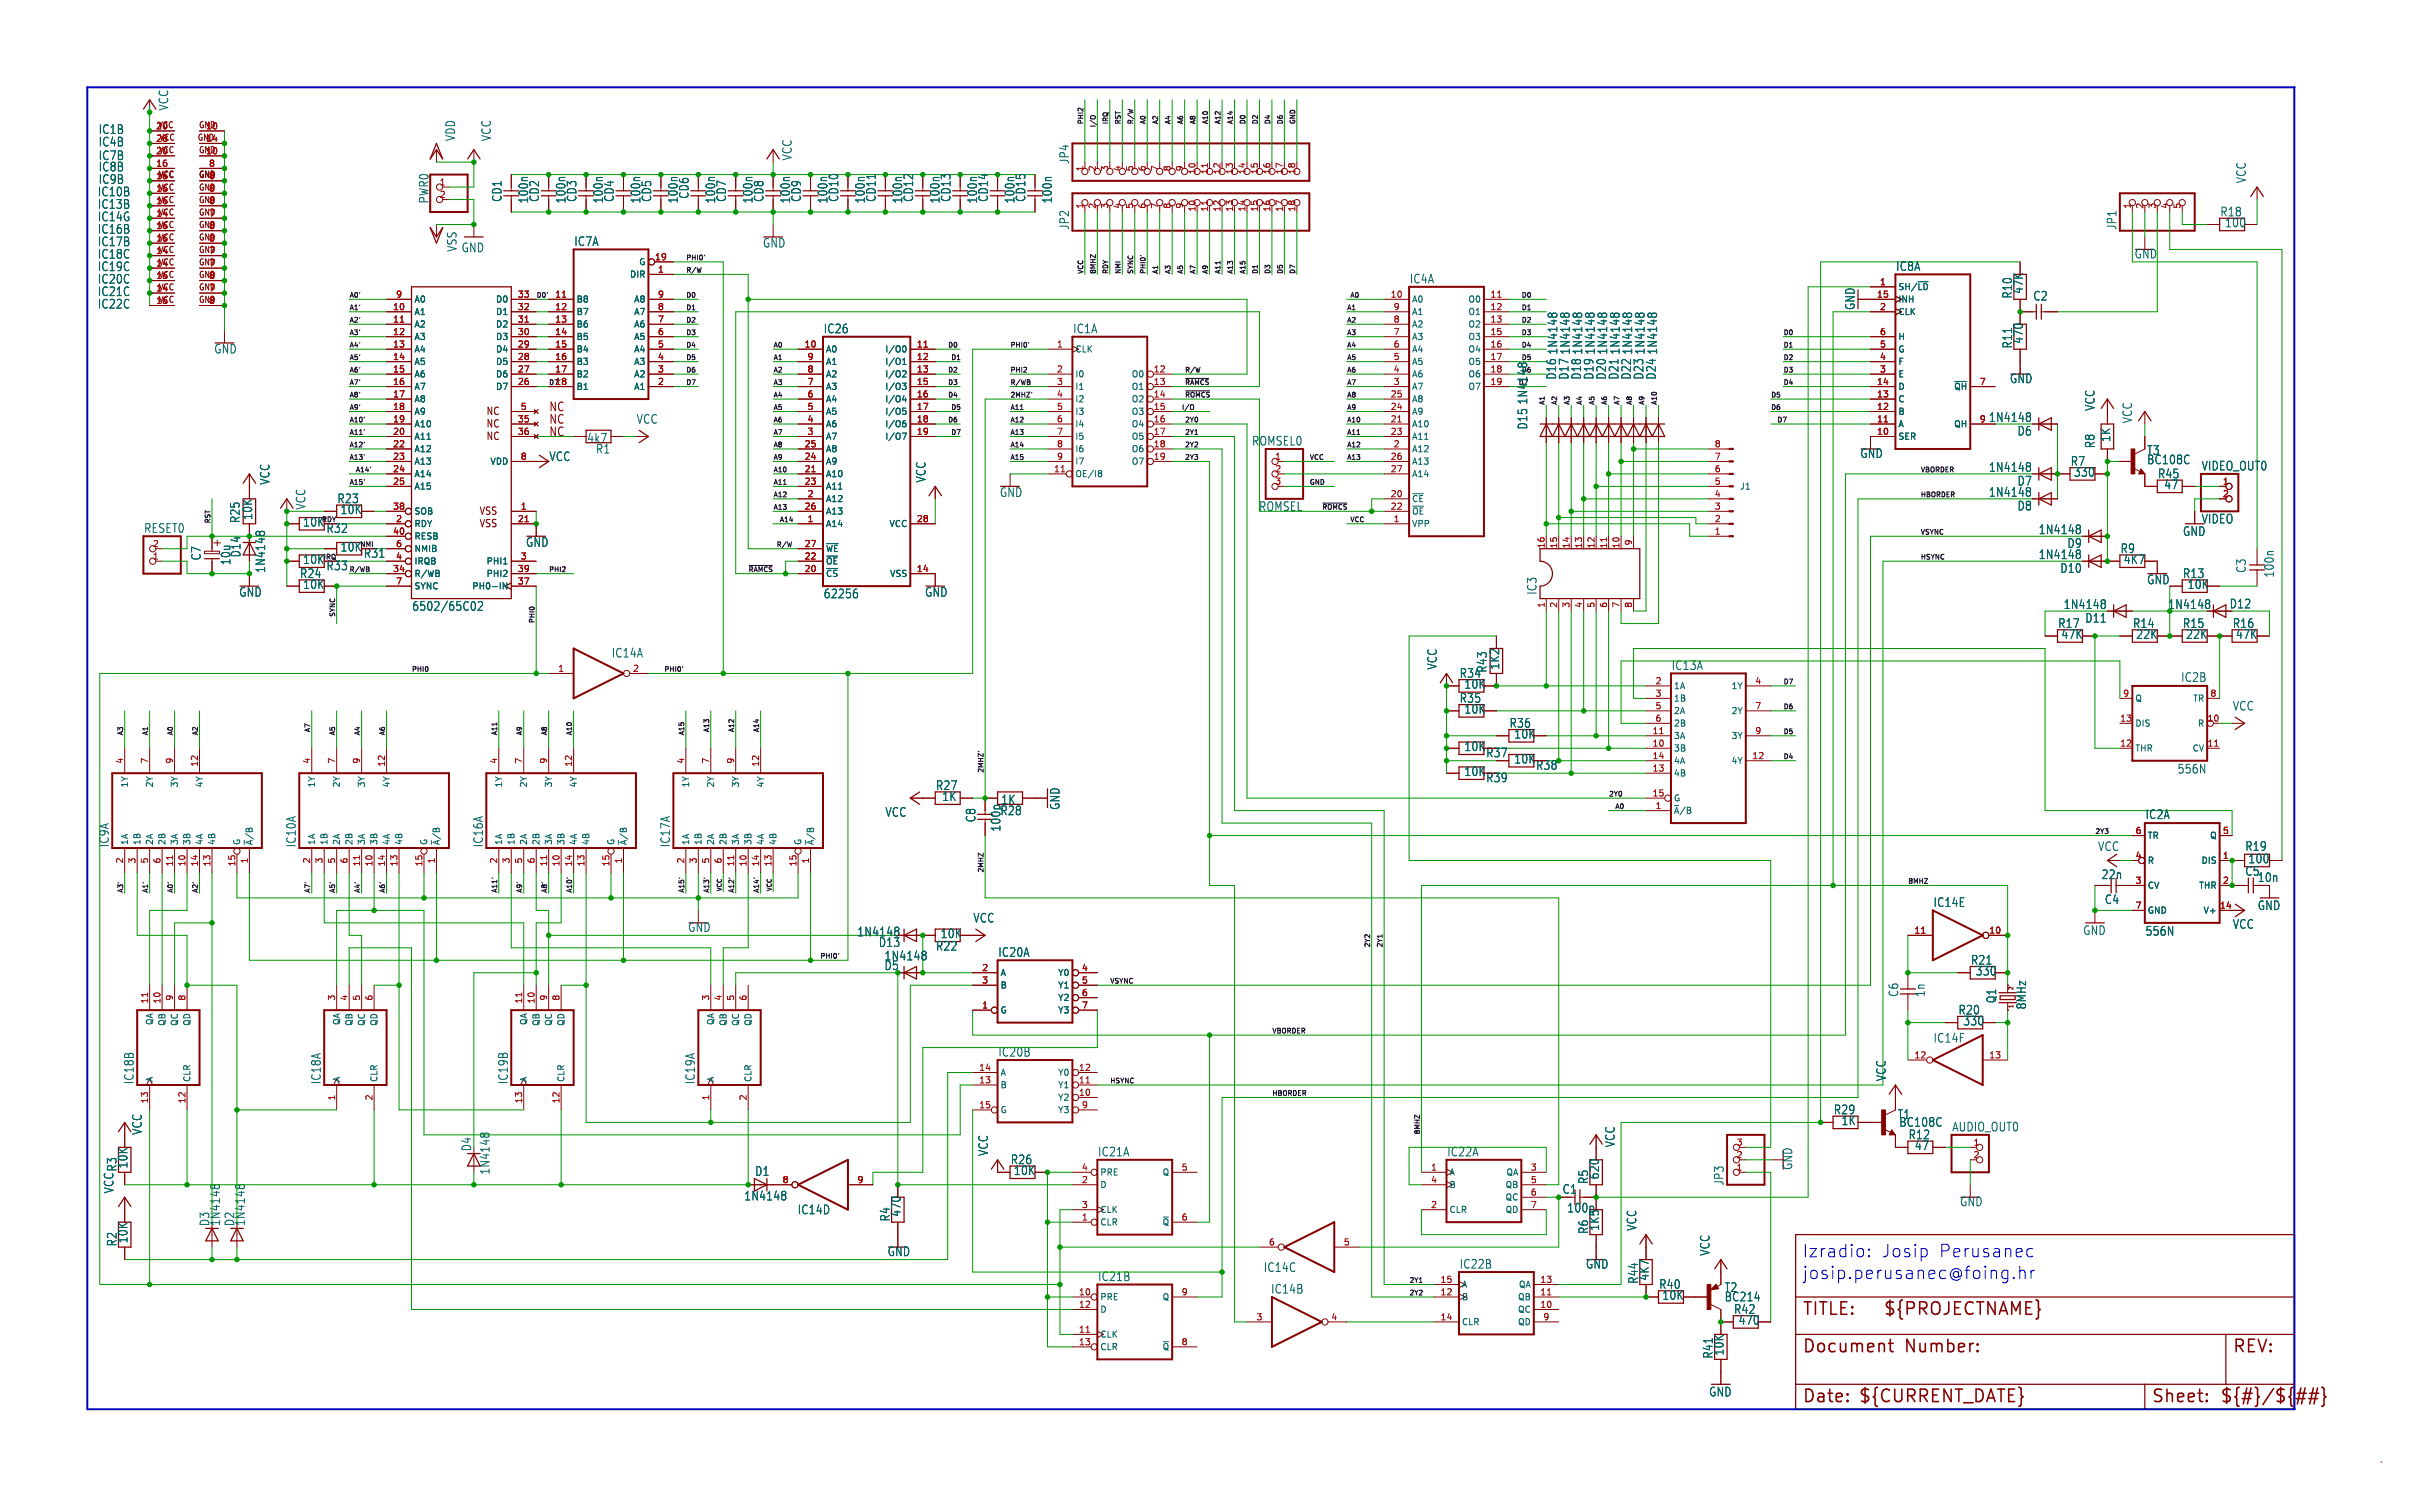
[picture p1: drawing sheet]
<svg xmlns="http://www.w3.org/2000/svg" width="495mm" height="308mm" viewBox="0 0 495 308" stroke-linecap="round" stroke-linejoin="round" font-family="sans-serif">
<defs><g id="words">
<g font-size="3.5" fill="#0000c2">
<text x="367" y="256.3">Izradio:</text>
<text x="383.1" y="256.3">Josip</text>
<text x="394.7" y="256.3">Perusanec</text>
<text x="367" y="260.7">josip.perusanec@foing.hr</text>
</g>
<g font-size="3.5" fill="#840000">
<text x="367" y="268.3">TITLE:</text>
<text x="383.5" y="268.3">${PROJECTNAME}</text>
<text x="367" y="275.9">Document</text>
<text x="388" y="275.9">Number:</text>
<text x="454.7" y="275.9">REV:</text>
<text x="367" y="286">Date:</text>
<text x="378.5" y="286">${CURRENT_DATE}</text>
<text x="438.1" y="286">Sheet:</text>
<text x="452.1" y="286">${#}/${##}</text>
</g>
<g font-size="2.5" fill="#006464">
<text x="34.5" y="22.6" transform="rotate(-90 34.5 22.6)">VCC</text>
<text x="20" y="27.5">IC1B</text>
<text x="92.9" y="28.8" transform="rotate(-90 92.9 28.8)">VDD</text>
<text x="100.2" y="28.8" transform="rotate(-90 100.2 28.8)">VCC</text>
<text x="20" y="35.1">IC8B</text>
<text x="20" y="30">IC4B</text>
<text x="20" y="32.8">IC7B</text>
<text x="161.5" y="32.8" transform="rotate(-90 161.5 32.8)">VCC</text>
<text x="217.9" y="33.5" transform="rotate(-90 217.9 33.5)">JP4</text>
<text x="19.8" y="40.2">IC10B</text>
<text x="20" y="37.7">IC9B</text>
<text x="87.5" y="41.5" transform="rotate(-90 87.5 41.5)">PWR0</text>
<text x="102.4" y="41.2" transform="rotate(-90 102.4 41.2)">CD1</text>
<text x="107.8" y="41.5" transform="rotate(-90 107.8 41.5)">100n</text>
<text x="110" y="41.2" transform="rotate(-90 110 41.2)">CD2</text>
<text x="115.4" y="41.5" transform="rotate(-90 115.4 41.5)">100n</text>
<text x="117.6" y="41.2" transform="rotate(-90 117.6 41.2)">CD3</text>
<text x="123" y="41.5" transform="rotate(-90 123 41.5)">100n</text>
<text x="125.2" y="41.2" transform="rotate(-90 125.2 41.2)">CD4</text>
<text x="130.6" y="41.5" transform="rotate(-90 130.6 41.5)">100n</text>
<text x="132.9" y="41.2" transform="rotate(-90 132.9 41.2)">CD5</text>
<text x="138.3" y="41.5" transform="rotate(-90 138.3 41.5)">100n</text>
<text x="140.5" y="40.6" transform="rotate(-90 140.5 40.6)">CD6</text>
<text x="145.9" y="41.5" transform="rotate(-90 145.9 41.5)">100n</text>
<text x="148.1" y="41.2" transform="rotate(-90 148.1 41.2)">CD7</text>
<text x="153.5" y="41.5" transform="rotate(-90 153.5 41.5)">100n</text>
<text x="155.7" y="41.2" transform="rotate(-90 155.7 41.2)">CD8</text>
<text x="161.1" y="41.5" transform="rotate(-90 161.1 41.5)">100n</text>
<text x="163.3" y="41.2" transform="rotate(-90 163.3 41.2)">CD9</text>
<text x="168.7" y="41.5" transform="rotate(-90 168.7 41.5)">100n</text>
<text x="171" y="41.2" transform="rotate(-90 171 41.2)">CD10</text>
<text x="176.4" y="41.5" transform="rotate(-90 176.4 41.5)">100n</text>
<text x="178.6" y="41.2" transform="rotate(-90 178.6 41.2)">CD11</text>
<text x="184" y="41.5" transform="rotate(-90 184 41.5)">100n</text>
<text x="186.2" y="41.2" transform="rotate(-90 186.2 41.2)">CD12</text>
<text x="191.6" y="41.5" transform="rotate(-90 191.6 41.5)">100n</text>
<text x="193.8" y="41.2" transform="rotate(-90 193.8 41.2)">CD13</text>
<text x="199.2" y="41.5" transform="rotate(-90 199.2 41.5)">100n</text>
<text x="201.4" y="41.2" transform="rotate(-90 201.4 41.2)">CD14</text>
<text x="206.8" y="41.5" transform="rotate(-90 206.8 41.5)">100n</text>
<text x="209.1" y="41.2" transform="rotate(-90 209.1 41.2)">CD15</text>
<text x="214.5" y="41.5" transform="rotate(-90 214.5 41.5)">100n</text>
<text x="457.7" y="37.4" transform="rotate(-90 457.7 37.4)">VCC</text>
<text x="19.8" y="45.3">IC14G</text>
<text x="19.8" y="42.7">IC13B</text>
<text x="19.8" y="47.8">IC16B</text>
<text x="217.9" y="46.9" transform="rotate(-90 217.9 46.9)">JP2</text>
<text x="431.3" y="46.9" transform="rotate(-90 431.3 46.9)">JP1</text>
<text x="452.2" y="44.3">R18</text>
<text x="453.1" y="46.5">100</text>
<text x="19.8" y="52.9">IC18C</text>
<text x="19.8" y="50.4">IC17B</text>
<text x="93.2" y="51.4" transform="rotate(-90 93.2 51.4)">VSS</text>
<text x="93.9" y="51.6">GND</text>
<text x="116.9" y="50.3">IC7A</text>
<text x="155.3" y="50.6">GND</text>
<text x="434.7" y="52.8">GND</text>
<text x="19.8" y="55.4">IC19C</text>
<text x="19.8" y="58">IC20C</text>
<text x="287.1" y="57.9">IC4A</text>
<text x="386.1" y="55.4">IC8A</text>
<text x="412.3" y="60" transform="rotate(-90 412.3 60)">47K</text>
<text x="19.8" y="63.1">IC22C</text>
<text x="19.8" y="60.5">IC21C</text>
<text x="378" y="63.2" transform="rotate(-90 378 63.2)">GND</text>
<text x="410" y="60.9" transform="rotate(-90 410 60.9)">R10</text>
<text x="414.1" y="61.4">C2</text>
<text x="167.7" y="68.1">IC26</text>
<text x="218.5" y="68.1">IC1A</text>
<text x="410" y="71.1" transform="rotate(-90 410 71.1)">R11</text>
<text x="412.3" y="70.1" transform="rotate(-90 412.3 70.1)">470</text>
<text x="43.6" y="72.2">GND</text>
<text x="317.2" y="77.4" transform="rotate(-90 317.2 77.4)">D16</text>
<text x="317.4" y="72.3" transform="rotate(-90 317.4 72.3)">1N4148</text>
<text x="319.7" y="77.4" transform="rotate(-90 319.7 77.4)">D17</text>
<text x="320" y="72.3" transform="rotate(-90 320 72.3)">1N4148</text>
<text x="322.2" y="77.4" transform="rotate(-90 322.2 77.4)">D18</text>
<text x="322.5" y="72.3" transform="rotate(-90 322.5 72.3)">1N4148</text>
<text x="324.8" y="77.4" transform="rotate(-90 324.8 77.4)">D19</text>
<text x="325" y="72.3" transform="rotate(-90 325 72.3)">1N4148</text>
<text x="327.3" y="77.4" transform="rotate(-90 327.3 77.4)">D20</text>
<text x="327.6" y="72.3" transform="rotate(-90 327.6 72.3)">1N4148</text>
<text x="329.9" y="77.4" transform="rotate(-90 329.9 77.4)">D21</text>
<text x="330.1" y="72.3" transform="rotate(-90 330.1 72.3)">1N4148</text>
<text x="332.4" y="77.4" transform="rotate(-90 332.4 77.4)">D22</text>
<text x="332.7" y="72.3" transform="rotate(-90 332.7 72.3)">1N4148</text>
<text x="334.9" y="77.4" transform="rotate(-90 334.9 77.4)">D23</text>
<text x="335.2" y="72.3" transform="rotate(-90 335.2 72.3)">1N4148</text>
<text x="337.5" y="77.4" transform="rotate(-90 337.5 77.4)">D24</text>
<text x="337.7" y="72.3" transform="rotate(-90 337.7 72.3)">1N4148</text>
<text x="311.3" y="82.5" transform="rotate(-90 311.3 82.5)">1N4148</text>
<text x="409.3" y="78.2">GND</text>
<text x="426.9" y="83.8" transform="rotate(-90 426.9 83.8)">VCC</text>
<text x="129.6" y="86.5">VCC</text>
<text x="311.3" y="87.6" transform="rotate(-90 311.3 87.6)">D15</text>
<text x="405" y="86.1">1N4148</text>
<text x="410.9" y="88.9">D6</text>
<text x="434.5" y="86.3" transform="rotate(-90 434.5 86.3)">VCC</text>
<text x="111.8" y="94.1">VCC</text>
<text x="119.5" y="90.4">4k7</text>
<text x="121.3" y="92.6">R1</text>
<text x="254.9" y="90.9">ROMSEL0</text>
<text x="378.8" y="93.5">GND</text>
<text x="421.7" y="95.1">R7</text>
<text x="426.9" y="91.4" transform="rotate(-90 426.9 91.4)">R8</text>
<text x="430" y="90.1" transform="rotate(-90 430 90.1)">1K</text>
<text x="437.3" y="92.9">T3</text>
<text x="437.3" y="94.8">BC108C</text>
<text x="55.1" y="98.8" transform="rotate(-90 55.1 98.8)">VCC</text>
<text x="188.7" y="98.4" transform="rotate(-90 188.7 98.4)">VCC</text>
<text x="203.6" y="101.4">GND</text>
<text x="405" y="101.4">1N4148</text>
<text x="405" y="96.3">1N4148</text>
<text x="410.9" y="99.1">D7</text>
<text x="422.3" y="97.3">330</text>
<text x="439.5" y="97.6">R45</text>
<text x="440.7" y="99.8">47</text>
<text x="448.4" y="96">VIDEO_OUT0</text>
<text x="49" y="106.6" transform="rotate(-90 49 106.6)">R25</text>
<text x="51.6" y="106" transform="rotate(-90 51.6 106)">10K</text>
<text x="61.6" y="107.5">10K</text>
<text x="62.4" y="103.9" transform="rotate(-90 62.4 103.9)">VCC</text>
<text x="68.6" y="102.7">R23</text>
<text x="69.3" y="104.9">10K</text>
<text x="256.4" y="104.3">ROMSEL</text>
<text x="410.9" y="104.2">D8</text>
<text x="448.4" y="106.8">VIDEO</text>
<text x="29.3" y="108.7">RESET0</text>
<text x="49.2" y="113.6" transform="rotate(-90 49.2 113.6)">D14</text>
<text x="69.3" y="112.5">10K</text>
<text x="107.1" y="111.6">GND</text>
<text x="415.2" y="109">1N4148</text>
<text x="421" y="111.8">D9</text>
<text x="431.9" y="112.9">R9</text>
<text x="444.6" y="109.4">GND</text>
<text x="41.1" y="114.2" transform="rotate(-90 41.1 114.2)">C7</text>
<text x="47.1" y="115.2" transform="rotate(-90 47.1 115.2)">10u</text>
<text x="54.2" y="116.8" transform="rotate(-90 54.2 116.8)">1N4148</text>
<text x="61" y="117.9">R24</text>
<text x="61.6" y="115.1">10K</text>
<text x="415.2" y="114.1">1N4148</text>
<text x="419.6" y="116.9">D10</text>
<text x="432.5" y="115.1">4K7</text>
<text x="437.3" y="119.2">GND</text>
<text x="444.6" y="117.9">R13</text>
<text x="457.7" y="116.8" transform="rotate(-90 457.7 116.8)">C3</text>
<text x="463.4" y="117.7" transform="rotate(-90 463.4 117.7)">100n</text>
<text x="48.6" y="121.7">GND</text>
<text x="61.6" y="120.2">10K</text>
<text x="83.9" y="124.6">6502/65C02</text>
<text x="167.7" y="122.1">62256</text>
<text x="188.3" y="121.7">GND</text>
<text x="313.2" y="121.2" transform="rotate(-90 313.2 121.2)">IC3</text>
<text x="420.3" y="124.2">1N4148</text>
<text x="445.5" y="120.2">10K</text>
<text x="454.1" y="124.1">D12</text>
<text x="419.2" y="128.1">R17</text>
<text x="419.8" y="130.3">47K</text>
<text x="424.7" y="127">D11</text>
<text x="434.4" y="128.1">R14</text>
<text x="435" y="130.3">22K</text>
<text x="444.6" y="128.1">R15</text>
<text x="445.2" y="130.3">22K</text>
<text x="454.7" y="128.1">R16</text>
<text x="455.4" y="130.3">47K</text>
<text x="124.5" y="134.1">IC14A</text>
<text x="292.9" y="136.5" transform="rotate(-90 292.9 136.5)">VCC</text>
<text x="303" y="137.1" transform="rotate(-90 303 137.1)">R43</text>
<text x="305.6" y="136.5" transform="rotate(-90 305.6 136.5)">1K2</text>
<text x="340.4" y="136.7">IC13A</text>
<text x="297.2" y="138.3">R34</text>
<text x="297.2" y="143.3">R35</text>
<text x="298.2" y="140.5">10K</text>
<text x="444.2" y="139.1">IC2B</text>
<text x="298.2" y="145.6">10K</text>
<text x="307.4" y="148.4">R36</text>
<text x="454.7" y="144.9">VCC</text>
<text x="298.2" y="153.2">10K</text>
<text x="308.3" y="155.7">10K</text>
<text x="308.3" y="150.6">10K</text>
<text x="190.6" y="161.1">R27</text>
<text x="298.2" y="158.3">10K</text>
<text x="443.5" y="157.8">556N</text>
<text x="180.3" y="166.6">VCC</text>
<text x="191.8" y="163.3">1K</text>
<text x="198.9" y="167.6" transform="rotate(-90 198.9 167.6)">C8</text>
<text x="203.7" y="166.2">R28</text>
<text x="203.8" y="164">1K</text>
<text x="216" y="165" transform="rotate(-90 216 165)">GND</text>
<text x="436.9" y="167">IC2A</text>
<text x="22.4" y="172.7" transform="rotate(-90 22.4 172.7)">IC9A</text>
<text x="60.5" y="172.7" transform="rotate(-90 60.5 172.7)">IC10A</text>
<text x="98.6" y="172.7" transform="rotate(-90 98.6 172.7)">IC16A</text>
<text x="136.7" y="172.7" transform="rotate(-90 136.7 172.7)">IC17A</text>
<text x="204" y="169.5" transform="rotate(-90 204 169.5)">100p</text>
<text x="427.3" y="173.5">VCC</text>
<text x="457.3" y="173.5">R19</text>
<text x="428" y="179.3">22n</text>
<text x="457.3" y="178.6">C5</text>
<text x="457.9" y="176">100</text>
<text x="393.8" y="184.9">IC14E</text>
<text x="428.6" y="184.3">C4</text>
<text x="459.8" y="185.6">GND</text>
<text x="140.1" y="190">GND</text>
<text x="174.5" y="190.9">1N4148</text>
<text x="191.5" y="191.3">10K</text>
<text x="198.2" y="188.1">VCC</text>
<text x="424.2" y="190.6">GND</text>
<text x="436.9" y="190.8">556N</text>
<text x="454.7" y="189.4">VCC</text>
<text x="178.9" y="193.1">D13</text>
<text x="180.1" y="195.8">1N4148</text>
<text x="190.6" y="193.8">R22</text>
<text x="203.3" y="195.1">IC20A</text>
<text x="401.4" y="196.7">R21</text>
<text x="386.9" y="203.1" transform="rotate(-90 386.9 203.1)">C6</text>
<text x="392.3" y="203.1" transform="rotate(-90 392.3 203.1)">1n</text>
<text x="402.3" y="198.9">330</text>
<text x="398.8" y="206.8">R20</text>
<text x="399.8" y="209.1">330</text>
<text x="406.8" y="204.4" transform="rotate(-90 406.8 204.4)">Q1</text>
<text x="412.9" y="205.7" transform="rotate(-90 412.9 205.7)">8MHz</text>
<text x="203.3" y="215.4">IC20B</text>
<text x="393.8" y="212.6">IC14F</text>
<text x="27.4" y="220.9" transform="rotate(-90 27.4 220.9)">IC18B</text>
<text x="65.5" y="220.9" transform="rotate(-90 65.5 220.9)">IC18A</text>
<text x="103.6" y="220.9" transform="rotate(-90 103.6 220.9)">IC19B</text>
<text x="141.7" y="220.9" transform="rotate(-90 141.7 220.9)">IC19A</text>
<text x="384.3" y="220.3" transform="rotate(-90 384.3 220.3)">VCC</text>
<text x="373.4" y="227.2">R29</text>
<text x="29.1" y="231.2" transform="rotate(-90 29.1 231.2)">VCC</text>
<text x="329.1" y="233.8" transform="rotate(-90 329.1 233.8)">VCC</text>
<text x="375" y="229.4">1K</text>
<text x="386.5" y="228.1">T1</text>
<text x="386.8" y="229.7">BC108C</text>
<text x="388.7" y="232.2">R12</text>
<text x="397.6" y="230.6">AUDIO_OUT0</text>
<text x="24" y="238.7" transform="rotate(-90 24 238.7)">R3</text>
<text x="26.2" y="238.1" transform="rotate(-90 26.2 238.1)">10K</text>
<text x="96.2" y="234.6" transform="rotate(-90 96.2 234.6)">D4</text>
<text x="99.9" y="239.3" transform="rotate(-90 99.9 239.3)">1N4148</text>
<text x="153.7" y="239.7">D1</text>
<text x="201.4" y="235.5" transform="rotate(-90 201.4 235.5)">VCC</text>
<text x="205.8" y="237.3">R26</text>
<text x="206.4" y="239.5">10K</text>
<text x="223.6" y="235.7">IC21A</text>
<text x="294.7" y="235.7">IC22A</text>
<text x="365.3" y="238.4" transform="rotate(-90 365.3 238.4)">GND</text>
<text x="389.9" y="234.5">47</text>
<text x="23.3" y="243.2" transform="rotate(-90 23.3 243.2)">VCC</text>
<text x="151.5" y="244.7">1N4148</text>
<text x="323.7" y="241.2" transform="rotate(-90 323.7 241.2)">R5</text>
<text x="325.9" y="240.3" transform="rotate(-90 325.9 240.3)">620</text>
<text x="351.3" y="241.6" transform="rotate(-90 351.3 241.6)">JP3</text>
<text x="399.2" y="245.9">GND</text>
<text x="42.8" y="249.8" transform="rotate(-90 42.8 249.8)">D3</text>
<text x="45" y="249.8" transform="rotate(-90 45 249.8)">1N4148</text>
<text x="47.9" y="249.8" transform="rotate(-90 47.9 249.8)">D2</text>
<text x="50.1" y="249.8" transform="rotate(-90 50.1 249.8)">1N4148</text>
<text x="162.4" y="247.5">IC14D</text>
<text x="181.4" y="248.9" transform="rotate(-90 181.4 248.9)">R4</text>
<text x="183.7" y="247.9" transform="rotate(-90 183.7 247.9)">470</text>
<text x="319.1" y="247.2">100p</text>
<text x="323.7" y="251.4" transform="rotate(-90 323.7 251.4)">R6</text>
<text x="325.9" y="250.8" transform="rotate(-90 325.9 250.8)">1K5</text>
<text x="333.5" y="250.8" transform="rotate(-90 333.5 250.8)">VCC</text>
<text x="24" y="253.9" transform="rotate(-90 24 253.9)">R2</text>
<text x="26.2" y="253.3" transform="rotate(-90 26.2 253.3)">10K</text>
<text x="180.7" y="256">GND</text>
<text x="348.4" y="255.9" transform="rotate(-90 348.4 255.9)">VCC</text>
<text x="223.6" y="261.1">IC21B</text>
<text x="257.3" y="259.3">IC14C</text>
<text x="258.8" y="263.7">IC14B</text>
<text x="297.2" y="258.6">IC22B</text>
<text x="323" y="258.6">GND</text>
<text x="333.8" y="261.6" transform="rotate(-90 333.8 261.6)">R44</text>
<text x="336.1" y="260.9" transform="rotate(-90 336.1 260.9)">4K7</text>
<text x="337.9" y="262.7">R40</text>
<text x="351.2" y="263.4">T2</text>
<text x="338.5" y="264.9">10K</text>
<text x="351.2" y="265.3">BC214</text>
<text x="353.1" y="267.8">R42</text>
<text x="354.1" y="270">470</text>
<text x="349.1" y="276.8" transform="rotate(-90 349.1 276.8)">R41</text>
<text x="351.3" y="276.2" transform="rotate(-90 351.3 276.2)">10K</text>
<text x="348" y="284.6">GND</text>
</g>
<g font-size="2.5" fill="#840000">
<text x="111.8" y="89.1">NC</text>
<text x="111.8" y="86.6">NC</text>
<text x="111.8" y="84">NC</text>
<text x="45.3" y="111.6" transform="rotate(-90 45.3 111.6)">+</text>
<text x="66.4" y="108.7">R32</text>
<text x="74" y="113.8">R31</text>
<text x="66.4" y="116.3">R33</text>
<text x="302.6" y="154.4">R37</text>
<text x="302.6" y="159.5">R39</text>
<text x="312.8" y="157">R38</text>
<text x="459.8" y="179.8">10n</text>
<text x="318.2" y="243.3">C1</text>
</g>
<g font-size="2.5" fill="#009600">
<text x="441.5" y="124.2">1N4148</text>
<text x="180.1" y="197.8">D5</text>
</g>
<g font-size="2.1" fill="#840000">
<text x="99" y="89.8">NC</text>
<text x="99" y="87.3">NC</text>
<text x="99" y="84.8">NC</text>
<text x="97.6" y="107.6">VSS</text>
<text x="97.6" y="105.1">VSS</text>
</g>
<g font-size="1.8" fill="#a90000">
<text x="31.7" y="26.4">20</text>
<text x="31.7" y="29">28</text>
<text x="41.9" y="26.4">10</text>
<text x="41.9" y="29">14</text>
<text x="31.7" y="31.5">20</text>
<text x="31.7" y="34">16</text>
<text x="41.9" y="31.5">10</text>
<text x="42.5" y="34">8</text>
<text x="220.7" y="35" transform="rotate(-90 220.7 35)">1</text>
<text x="223.3" y="35" transform="rotate(-90 223.3 35)">2</text>
<text x="225.8" y="35" transform="rotate(-90 225.8 35)">3</text>
<text x="228.3" y="35" transform="rotate(-90 228.3 35)">4</text>
<text x="230.9" y="35" transform="rotate(-90 230.9 35)">5</text>
<text x="233.4" y="35" transform="rotate(-90 233.4 35)">6</text>
<text x="236" y="35" transform="rotate(-90 236 35)">7</text>
<text x="238.5" y="35" transform="rotate(-90 238.5 35)">8</text>
<text x="241" y="35" transform="rotate(-90 241 35)">9</text>
<text x="243.6" y="35.6" transform="rotate(-90 243.6 35.6)">10</text>
<text x="246.1" y="35.6" transform="rotate(-90 246.1 35.6)">11</text>
<text x="248.7" y="35.6" transform="rotate(-90 248.7 35.6)">12</text>
<text x="251.2" y="35.6" transform="rotate(-90 251.2 35.6)">13</text>
<text x="253.7" y="35.6" transform="rotate(-90 253.7 35.6)">14</text>
<text x="256.3" y="35.6" transform="rotate(-90 256.3 35.6)">15</text>
<text x="258.8" y="35.6" transform="rotate(-90 258.8 35.6)">16</text>
<text x="261.4" y="35.6" transform="rotate(-90 261.4 35.6)">17</text>
<text x="263.9" y="35.6" transform="rotate(-90 263.9 35.6)">18</text>
<text x="31.7" y="39.1">16</text>
<text x="31.7" y="36.6">16</text>
<text x="31.7" y="41.7">16</text>
<text x="42.5" y="39.1">8</text>
<text x="42.5" y="36.6">8</text>
<text x="42.5" y="41.7">8</text>
<text x="89.5" y="37.8">1</text>
<text x="89.5" y="40.4">2</text>
<text x="31.7" y="44.2">14</text>
<text x="31.7" y="46.7">16</text>
<text x="42.5" y="44.2">7</text>
<text x="42.5" y="46.7">8</text>
<text x="220.7" y="42.6" transform="rotate(-90 220.7 42.6)">1</text>
<text x="223.3" y="42.6" transform="rotate(-90 223.3 42.6)">2</text>
<text x="225.8" y="42.6" transform="rotate(-90 225.8 42.6)">3</text>
<text x="228.3" y="42.6" transform="rotate(-90 228.3 42.6)">4</text>
<text x="230.9" y="42.6" transform="rotate(-90 230.9 42.6)">5</text>
<text x="233.4" y="42.6" transform="rotate(-90 233.4 42.6)">6</text>
<text x="236" y="42.6" transform="rotate(-90 236 42.6)">7</text>
<text x="238.5" y="42.6" transform="rotate(-90 238.5 42.6)">8</text>
<text x="241" y="42.6" transform="rotate(-90 241 42.6)">9</text>
<text x="243.6" y="43.2" transform="rotate(-90 243.6 43.2)">10</text>
<text x="246.1" y="43.2" transform="rotate(-90 246.1 43.2)">11</text>
<text x="248.7" y="43.2" transform="rotate(-90 248.7 43.2)">12</text>
<text x="251.2" y="43.2" transform="rotate(-90 251.2 43.2)">13</text>
<text x="253.7" y="43.2" transform="rotate(-90 253.7 43.2)">14</text>
<text x="256.3" y="43.2" transform="rotate(-90 256.3 43.2)">15</text>
<text x="258.8" y="43.2" transform="rotate(-90 258.8 43.2)">16</text>
<text x="261.4" y="43.2" transform="rotate(-90 261.4 43.2)">17</text>
<text x="263.9" y="43.2" transform="rotate(-90 263.9 43.2)">18</text>
<text x="434.1" y="42.6" transform="rotate(-90 434.1 42.6)">1</text>
<text x="436.6" y="42.6" transform="rotate(-90 436.6 42.6)">2</text>
<text x="439.2" y="42.6" transform="rotate(-90 439.2 42.6)">3</text>
<text x="441.7" y="42.6" transform="rotate(-90 441.7 42.6)">4</text>
<text x="444.2" y="42.6" transform="rotate(-90 444.2 42.6)">5</text>
<text x="31.7" y="51.8">14</text>
<text x="31.7" y="49.3">16</text>
<text x="42.5" y="51.8">7</text>
<text x="42.5" y="49.3">8</text>
<text x="133.3" y="53.1">19</text>
<text x="31.7" y="59.4">14</text>
<text x="31.7" y="54.4">14</text>
<text x="31.7" y="56.9">16</text>
<text x="42.5" y="59.4">7</text>
<text x="42.5" y="54.4">7</text>
<text x="42.5" y="56.9">8</text>
<text x="133.9" y="55.6">1</text>
<text x="382.8" y="58.2">1</text>
<text x="31.7" y="62">16</text>
<text x="42.5" y="62">8</text>
<text x="80" y="63.2">10</text>
<text x="80" y="65.8">11</text>
<text x="80.6" y="60.7">9</text>
<text x="105.4" y="65.8">31</text>
<text x="105.4" y="63.2">32</text>
<text x="105.4" y="60.7">33</text>
<text x="113" y="60.7">11</text>
<text x="113" y="63.2">12</text>
<text x="113" y="65.8">13</text>
<text x="133.9" y="65.8">7</text>
<text x="133.9" y="63.2">8</text>
<text x="133.9" y="60.7">9</text>
<text x="283.2" y="60.7">10</text>
<text x="283.8" y="65.8">8</text>
<text x="283.8" y="63.2">9</text>
<text x="303.5" y="60.7">11</text>
<text x="303.5" y="63.2">12</text>
<text x="303.5" y="65.8">13</text>
<text x="382.2" y="60.7">15</text>
<text x="382.8" y="63.2">2</text>
<text x="80" y="68.3">12</text>
<text x="80" y="70.9">13</text>
<text x="105.4" y="70.9">29</text>
<text x="105.4" y="68.3">30</text>
<text x="113" y="68.3">14</text>
<text x="113" y="70.9">15</text>
<text x="133.9" y="70.9">5</text>
<text x="133.9" y="68.3">6</text>
<text x="163.8" y="70.9">10</text>
<text x="186.6" y="70.9">11</text>
<text x="215.2" y="70.9">1</text>
<text x="283.8" y="70.9">6</text>
<text x="283.8" y="68.3">7</text>
<text x="303.5" y="68.3">15</text>
<text x="303.5" y="70.9">16</text>
<text x="382.8" y="70.9">5</text>
<text x="382.8" y="68.3">6</text>
<text x="80" y="73.4">14</text>
<text x="80" y="75.9">15</text>
<text x="105.4" y="75.9">27</text>
<text x="105.4" y="73.4">28</text>
<text x="113" y="73.4">16</text>
<text x="113" y="75.9">17</text>
<text x="133.9" y="75.9">3</text>
<text x="133.9" y="73.4">4</text>
<text x="164.4" y="75.9">8</text>
<text x="164.4" y="73.4">9</text>
<text x="186.6" y="73.4">12</text>
<text x="186.6" y="75.9">13</text>
<text x="215.2" y="75.9">2</text>
<text x="234.9" y="75.9">12</text>
<text x="283.8" y="75.9">4</text>
<text x="283.8" y="73.4">5</text>
<text x="303.5" y="73.4">17</text>
<text x="303.5" y="75.9">18</text>
<text x="382.8" y="75.9">3</text>
<text x="382.8" y="73.4">4</text>
<text x="80" y="78.5">16</text>
<text x="80" y="81">17</text>
<text x="80" y="83.6">18</text>
<text x="105.4" y="78.5">26</text>
<text x="106" y="83.6">5</text>
<text x="113" y="78.5">18</text>
<text x="133.9" y="78.5">2</text>
<text x="164.4" y="83.6">5</text>
<text x="164.4" y="81">6</text>
<text x="164.4" y="78.5">7</text>
<text x="186.6" y="78.5">15</text>
<text x="186.6" y="81">16</text>
<text x="186.6" y="83.6">17</text>
<text x="215.2" y="78.5">3</text>
<text x="215.2" y="81">4</text>
<text x="215.2" y="83.6">5</text>
<text x="234.9" y="78.5">13</text>
<text x="234.9" y="81">14</text>
<text x="234.9" y="83.6">15</text>
<text x="283.2" y="83.6">24</text>
<text x="283.2" y="81">25</text>
<text x="283.8" y="78.5">3</text>
<text x="303.5" y="78.5">19</text>
<text x="382.2" y="83.6">12</text>
<text x="382.2" y="81">13</text>
<text x="382.2" y="78.5">14</text>
<text x="403.2" y="78.5">7</text>
<text x="80" y="86.1">19</text>
<text x="80" y="88.6">20</text>
<text x="105.4" y="86.1">35</text>
<text x="105.4" y="88.6">36</text>
<text x="164.4" y="88.6">3</text>
<text x="164.4" y="86.1">4</text>
<text x="186.6" y="86.1">18</text>
<text x="186.6" y="88.6">19</text>
<text x="215.2" y="86.1">6</text>
<text x="215.2" y="88.6">7</text>
<text x="234.9" y="86.1">16</text>
<text x="234.9" y="88.6">17</text>
<text x="283.2" y="86.1">21</text>
<text x="283.2" y="88.6">23</text>
<text x="382.2" y="88.6">10</text>
<text x="382.2" y="86.1">11</text>
<text x="403.2" y="86.1">9</text>
<text x="80" y="91.2">22</text>
<text x="80" y="93.7">23</text>
<text x="106" y="93.7">8</text>
<text x="163.8" y="93.7">24</text>
<text x="163.8" y="91.2">25</text>
<text x="215.2" y="91.2">8</text>
<text x="215.2" y="93.7">9</text>
<text x="234.9" y="91.2">18</text>
<text x="234.9" y="93.7">19</text>
<text x="259.6" y="93.7">1</text>
<text x="283.2" y="93.7">26</text>
<text x="283.8" y="91.2">2</text>
<text x="349.2" y="93.7">7</text>
<text x="349.2" y="91.2">8</text>
<text x="80" y="96.3">24</text>
<text x="80" y="98.8">25</text>
<text x="163.8" y="96.3">21</text>
<text x="163.8" y="98.8">23</text>
<text x="164.4" y="101.3">2</text>
<text x="214.6" y="96.3">11</text>
<text x="259.6" y="96.3">2</text>
<text x="259.6" y="98.8">3</text>
<text x="283.2" y="101.3">20</text>
<text x="283.2" y="96.3">27</text>
<text x="349.2" y="101.3">4</text>
<text x="349.2" y="98.8">5</text>
<text x="349.2" y="96.3">6</text>
<text x="452.7" y="98.8">1</text>
<text x="452.7" y="101.3">2</text>
<text x="80" y="103.9">38</text>
<text x="80.6" y="106.4">2</text>
<text x="105.4" y="106.4">21</text>
<text x="106" y="103.9">1</text>
<text x="163.8" y="103.9">26</text>
<text x="164.4" y="106.4">1</text>
<text x="186.6" y="106.4">28</text>
<text x="283.2" y="103.9">22</text>
<text x="283.8" y="106.4">1</text>
<text x="349.2" y="106.4">2</text>
<text x="349.2" y="103.9">3</text>
<text x="31" y="111.5">2</text>
<text x="80" y="109">40</text>
<text x="80.6" y="111.5">6</text>
<text x="163.8" y="111.5">27</text>
<text x="314.7" y="111.8" transform="rotate(-90 314.7 111.8)">16</text>
<text x="317.2" y="111.8" transform="rotate(-90 317.2 111.8)">15</text>
<text x="319.8" y="111.8" transform="rotate(-90 319.8 111.8)">14</text>
<text x="322.3" y="111.8" transform="rotate(-90 322.3 111.8)">13</text>
<text x="324.9" y="111.8" transform="rotate(-90 324.9 111.8)">12</text>
<text x="327.4" y="111.8" transform="rotate(-90 327.4 111.8)">11</text>
<text x="329.9" y="111.8" transform="rotate(-90 329.9 111.8)">10</text>
<text x="332.5" y="111.2" transform="rotate(-90 332.5 111.2)">9</text>
<text x="349.2" y="109">1</text>
<text x="31" y="114">1</text>
<text x="80" y="116.6">34</text>
<text x="80.6" y="114">4</text>
<text x="80.6" y="119.1">7</text>
<text x="105.4" y="119.1">37</text>
<text x="105.4" y="116.6">39</text>
<text x="106" y="114">3</text>
<text x="163.8" y="116.6">20</text>
<text x="163.8" y="114">22</text>
<text x="186.6" y="116.6">14</text>
<text x="314.7" y="123.9" transform="rotate(-90 314.7 123.9)">1</text>
<text x="317.2" y="123.9" transform="rotate(-90 317.2 123.9)">2</text>
<text x="319.8" y="123.9" transform="rotate(-90 319.8 123.9)">3</text>
<text x="322.3" y="123.9" transform="rotate(-90 322.3 123.9)">4</text>
<text x="324.9" y="123.9" transform="rotate(-90 324.9 123.9)">5</text>
<text x="327.4" y="123.9" transform="rotate(-90 327.4 123.9)">6</text>
<text x="329.9" y="123.9" transform="rotate(-90 329.9 123.9)">7</text>
<text x="332.5" y="123.9" transform="rotate(-90 332.5 123.9)">8</text>
<text x="113.6" y="136.9">1</text>
<text x="128.8" y="136.9">2</text>
<text x="337.1" y="139.4">2</text>
<text x="337.1" y="142">3</text>
<text x="357.4" y="139.4">4</text>
<text x="432.4" y="142">9</text>
<text x="450.1" y="142">8</text>
<text x="336.5" y="149.6">11</text>
<text x="337.1" y="144.5">5</text>
<text x="337.1" y="147.1">6</text>
<text x="357.4" y="144.5">7</text>
<text x="357.4" y="149.6">9</text>
<text x="431.8" y="147.1">13</text>
<text x="449.5" y="147.1">10</text>
<text x="25.1" y="155.6" transform="rotate(-90 25.1 155.6)">4</text>
<text x="30.2" y="155.6" transform="rotate(-90 30.2 155.6)">7</text>
<text x="35.3" y="155.6" transform="rotate(-90 35.3 155.6)">9</text>
<text x="63.2" y="155.6" transform="rotate(-90 63.2 155.6)">4</text>
<text x="68.3" y="155.6" transform="rotate(-90 68.3 155.6)">7</text>
<text x="73.4" y="155.6" transform="rotate(-90 73.4 155.6)">9</text>
<text x="101.3" y="155.6" transform="rotate(-90 101.3 155.6)">4</text>
<text x="106.4" y="155.6" transform="rotate(-90 106.4 155.6)">7</text>
<text x="111.5" y="155.6" transform="rotate(-90 111.5 155.6)">9</text>
<text x="139.4" y="155.6" transform="rotate(-90 139.4 155.6)">4</text>
<text x="144.5" y="155.6" transform="rotate(-90 144.5 155.6)">7</text>
<text x="149.6" y="155.6" transform="rotate(-90 149.6 155.6)">9</text>
<text x="336.5" y="152.1">10</text>
<text x="336.5" y="154.7">14</text>
<text x="356.8" y="154.7">12</text>
<text x="431.8" y="152.1">12</text>
<text x="449.5" y="152.1">11</text>
<text x="40.4" y="156.3" transform="rotate(-90 40.4 156.3)">12</text>
<text x="78.5" y="156.3" transform="rotate(-90 78.5 156.3)">12</text>
<text x="116.6" y="156.3" transform="rotate(-90 116.6 156.3)">12</text>
<text x="154.7" y="156.3" transform="rotate(-90 154.7 156.3)">12</text>
<text x="336.5" y="157.2">13</text>
<text x="336.5" y="162.3">15</text>
<text x="337.1" y="164.8">1</text>
<text x="434.9" y="169.9">6</text>
<text x="452.7" y="169.9">5</text>
<text x="25.1" y="176" transform="rotate(-90 25.1 176)">2</text>
<text x="27.7" y="176" transform="rotate(-90 27.7 176)">3</text>
<text x="30.2" y="176" transform="rotate(-90 30.2 176)">5</text>
<text x="32.8" y="176" transform="rotate(-90 32.8 176)">6</text>
<text x="35.3" y="176.6" transform="rotate(-90 35.3 176.6)">11</text>
<text x="37.8" y="176.6" transform="rotate(-90 37.8 176.6)">10</text>
<text x="40.4" y="176.6" transform="rotate(-90 40.4 176.6)">14</text>
<text x="42.9" y="176.6" transform="rotate(-90 42.9 176.6)">13</text>
<text x="48" y="176.6" transform="rotate(-90 48 176.6)">15</text>
<text x="50.5" y="176" transform="rotate(-90 50.5 176)">1</text>
<text x="63.2" y="176" transform="rotate(-90 63.2 176)">2</text>
<text x="65.8" y="176" transform="rotate(-90 65.8 176)">3</text>
<text x="68.3" y="176" transform="rotate(-90 68.3 176)">5</text>
<text x="70.9" y="176" transform="rotate(-90 70.9 176)">6</text>
<text x="73.4" y="176.6" transform="rotate(-90 73.4 176.6)">11</text>
<text x="75.9" y="176.6" transform="rotate(-90 75.9 176.6)">10</text>
<text x="78.5" y="176.6" transform="rotate(-90 78.5 176.6)">14</text>
<text x="81" y="176.6" transform="rotate(-90 81 176.6)">13</text>
<text x="86.1" y="176.6" transform="rotate(-90 86.1 176.6)">15</text>
<text x="88.6" y="176" transform="rotate(-90 88.6 176)">1</text>
<text x="101.3" y="176" transform="rotate(-90 101.3 176)">2</text>
<text x="103.9" y="176" transform="rotate(-90 103.9 176)">3</text>
<text x="106.4" y="176" transform="rotate(-90 106.4 176)">5</text>
<text x="109" y="176" transform="rotate(-90 109 176)">6</text>
<text x="111.5" y="176.6" transform="rotate(-90 111.5 176.6)">11</text>
<text x="114" y="176.6" transform="rotate(-90 114 176.6)">10</text>
<text x="116.6" y="176.6" transform="rotate(-90 116.6 176.6)">14</text>
<text x="119.1" y="176.6" transform="rotate(-90 119.1 176.6)">13</text>
<text x="124.2" y="176.6" transform="rotate(-90 124.2 176.6)">15</text>
<text x="126.7" y="176" transform="rotate(-90 126.7 176)">1</text>
<text x="139.4" y="176" transform="rotate(-90 139.4 176)">2</text>
<text x="142" y="176" transform="rotate(-90 142 176)">3</text>
<text x="144.5" y="176" transform="rotate(-90 144.5 176)">5</text>
<text x="147.1" y="176" transform="rotate(-90 147.1 176)">6</text>
<text x="149.6" y="176.6" transform="rotate(-90 149.6 176.6)">11</text>
<text x="152.1" y="176.6" transform="rotate(-90 152.1 176.6)">10</text>
<text x="154.7" y="176.6" transform="rotate(-90 154.7 176.6)">14</text>
<text x="157.2" y="176.6" transform="rotate(-90 157.2 176.6)">13</text>
<text x="162.3" y="176.6" transform="rotate(-90 162.3 176.6)">15</text>
<text x="164.8" y="176" transform="rotate(-90 164.8 176)">1</text>
<text x="434.9" y="175">4</text>
<text x="452.7" y="175">1</text>
<text x="434.9" y="180.1">3</text>
<text x="434.9" y="185.2">7</text>
<text x="452.1" y="185.2">14</text>
<text x="452.7" y="180.1">2</text>
<text x="389.8" y="190.2">11</text>
<text x="405.1" y="190.2">10</text>
<text x="200" y="197.9">2</text>
<text x="220.3" y="197.9">4</text>
<text x="35.3" y="203.9" transform="rotate(-90 35.3 203.9)">9</text>
<text x="37.8" y="203.9" transform="rotate(-90 37.8 203.9)">8</text>
<text x="68.3" y="203.9" transform="rotate(-90 68.3 203.9)">3</text>
<text x="70.9" y="203.9" transform="rotate(-90 70.9 203.9)">4</text>
<text x="73.4" y="203.9" transform="rotate(-90 73.4 203.9)">5</text>
<text x="75.9" y="203.9" transform="rotate(-90 75.9 203.9)">6</text>
<text x="111.5" y="203.9" transform="rotate(-90 111.5 203.9)">9</text>
<text x="114" y="203.9" transform="rotate(-90 114 203.9)">8</text>
<text x="144.5" y="203.9" transform="rotate(-90 144.5 203.9)">3</text>
<text x="147.1" y="203.9" transform="rotate(-90 147.1 203.9)">4</text>
<text x="149.6" y="203.9" transform="rotate(-90 149.6 203.9)">5</text>
<text x="152.1" y="203.9" transform="rotate(-90 152.1 203.9)">6</text>
<text x="200" y="200.4">3</text>
<text x="220.3" y="200.4">5</text>
<text x="220.3" y="202.9">6</text>
<text x="30.2" y="204.5" transform="rotate(-90 30.2 204.5)">11</text>
<text x="32.8" y="204.5" transform="rotate(-90 32.8 204.5)">10</text>
<text x="106.4" y="204.5" transform="rotate(-90 106.4 204.5)">11</text>
<text x="109" y="204.5" transform="rotate(-90 109 204.5)">10</text>
<text x="200" y="205.5">1</text>
<text x="220.3" y="205.5">7</text>
<text x="389.8" y="215.6">12</text>
<text x="405.1" y="215.6">13</text>
<text x="199.3" y="220.7">13</text>
<text x="199.3" y="218.2">14</text>
<text x="219.7" y="220.7">11</text>
<text x="219.7" y="218.2">12</text>
<text x="30.2" y="224.8" transform="rotate(-90 30.2 224.8)">13</text>
<text x="37.8" y="224.8" transform="rotate(-90 37.8 224.8)">12</text>
<text x="68.3" y="224.2" transform="rotate(-90 68.3 224.2)">1</text>
<text x="75.9" y="224.2" transform="rotate(-90 75.9 224.2)">2</text>
<text x="106.4" y="224.8" transform="rotate(-90 106.4 224.8)">13</text>
<text x="114" y="224.8" transform="rotate(-90 114 224.8)">12</text>
<text x="144.5" y="224.2" transform="rotate(-90 144.5 224.2)">1</text>
<text x="152.1" y="224.2" transform="rotate(-90 152.1 224.2)">2</text>
<text x="199.3" y="225.8">15</text>
<text x="219.7" y="223.3">10</text>
<text x="220.3" y="225.8">9</text>
<text x="353.6" y="233.4">3</text>
<text x="401.9" y="233.4">1</text>
<text x="220.3" y="238.5">4</text>
<text x="240.6" y="238.5">5</text>
<text x="291.4" y="238.5">1</text>
<text x="311.7" y="238.5">3</text>
<text x="353.6" y="238.5">1</text>
<text x="353.6" y="236">2</text>
<text x="401.9" y="236">2</text>
<text x="159.3" y="241">8</text>
<text x="174.6" y="241">9</text>
<text x="220.3" y="241">2</text>
<text x="291.4" y="241">4</text>
<text x="311.7" y="241">5</text>
<text x="311.7" y="243.6">6</text>
<text x="220.3" y="248.7">1</text>
<text x="220.3" y="246.1">3</text>
<text x="240.6" y="248.7">6</text>
<text x="291.4" y="246.1">2</text>
<text x="311.7" y="246.1">7</text>
<text x="258.4" y="253.7">6</text>
<text x="273.6" y="253.7">5</text>
<text x="219.7" y="263.9">10</text>
<text x="240.6" y="263.9">9</text>
<text x="293.3" y="263.9">12</text>
<text x="293.3" y="261.4">15</text>
<text x="313.6" y="263.9">11</text>
<text x="313.6" y="261.4">13</text>
<text x="219.7" y="266.4">12</text>
<text x="255.8" y="269">3</text>
<text x="271.1" y="269">4</text>
<text x="293.3" y="269">14</text>
<text x="313.6" y="266.4">10</text>
<text x="314.3" y="269">9</text>
<text x="219.7" y="271.5">11</text>
<text x="219.7" y="274.1">13</text>
<text x="240.6" y="274.1">8</text>
</g>
<g font-size="1.8" fill="#840000">
<text x="32.1" y="26.3">VCC</text>
<text x="32.4" y="28.9">VCC</text>
<text x="40.2" y="28.9">GND</text>
<text x="40.4" y="26.3">GND</text>
<text x="32.3" y="31.4">VCC</text>
<text x="40.4" y="31.4">GND</text>
<text x="32.3" y="39">VCC</text>
<text x="32.3" y="36.5">VCC</text>
<text x="32.3" y="41.6">VCC</text>
<text x="40.4" y="39">GND</text>
<text x="40.4" y="36.5">GND</text>
<text x="40.4" y="41.6">GND</text>
<text x="32.3" y="44.1">VCC</text>
<text x="32.3" y="46.6">VCC</text>
<text x="40.4" y="44.1">GND</text>
<text x="40.4" y="46.6">GND</text>
<text x="32.3" y="51.7">VCC</text>
<text x="32.3" y="49.2">VCC</text>
<text x="40.4" y="51.7">GND</text>
<text x="40.4" y="49.2">GND</text>
<text x="32.3" y="59.3">VCC</text>
<text x="32.3" y="54.3">VCC</text>
<text x="32.3" y="56.8">VCC</text>
<text x="40.4" y="59.3">GND</text>
<text x="40.4" y="54.3">GND</text>
<text x="40.4" y="56.8">GND</text>
<text x="32.3" y="61.9">VCC</text>
<text x="40.4" y="61.9">GND</text>
</g>
<g font-size="1.8" fill="#006464">
<text x="128.2" y="56.7">DIR</text>
<text x="130.1" y="54.2">G</text>
<text x="386.6" y="59.3">SH/~{LD}</text>
<text x="84.3" y="64.4">A1</text>
<text x="84.3" y="61.8">A0</text>
<text x="100.9" y="64.4">D1</text>
<text x="100.9" y="61.8">D0</text>
<text x="117.3" y="61.8">B8</text>
<text x="117.3" y="64.4">B7</text>
<text x="129.1" y="64.4">A7</text>
<text x="129.1" y="61.8">A8</text>
<text x="287.5" y="61.8">A0</text>
<text x="287.5" y="64.4">A1</text>
<text x="299" y="61.8">O0</text>
<text x="299" y="64.4">O1</text>
<text x="386.6" y="61.8">INH</text>
<text x="386.6" y="64.4">CLK</text>
<text x="84.3" y="66.9">A2</text>
<text x="84.3" y="69.4">A3</text>
<text x="84.3" y="72">A4</text>
<text x="100.9" y="72">D4</text>
<text x="100.9" y="69.4">D3</text>
<text x="100.9" y="66.9">D2</text>
<text x="117.3" y="66.9">B6</text>
<text x="117.3" y="69.4">B5</text>
<text x="117.3" y="72">B4</text>
<text x="129.1" y="72">A4</text>
<text x="129.1" y="69.4">A5</text>
<text x="129.1" y="66.9">A6</text>
<text x="168.1" y="72">A0</text>
<text x="180.2" y="72">I/O0</text>
<text x="218.9" y="72">CLK</text>
<text x="287.5" y="72">A4</text>
<text x="287.5" y="69.4">A3</text>
<text x="287.5" y="66.9">A2</text>
<text x="299" y="66.9">O2</text>
<text x="299" y="69.4">O3</text>
<text x="299" y="72">O4</text>
<text x="386.6" y="72">G</text>
<text x="386.6" y="69.4">H</text>
<text x="84.3" y="74.5">A5</text>
<text x="84.3" y="77.1">A6</text>
<text x="100.9" y="77.1">D6</text>
<text x="100.9" y="74.5">D5</text>
<text x="117.3" y="74.5">B3</text>
<text x="117.3" y="77.1">B2</text>
<text x="129.1" y="77.1">A2</text>
<text x="129.1" y="74.5">A3</text>
<text x="168.1" y="77.1">A2</text>
<text x="168.1" y="74.5">A1</text>
<text x="180.2" y="74.5">I/O1</text>
<text x="180.2" y="77.1">I/O2</text>
<text x="218.9" y="77.1">I0</text>
<text x="230.4" y="77.1">O0</text>
<text x="287.5" y="77.1">A6</text>
<text x="287.5" y="74.5">A5</text>
<text x="299" y="74.5">O5</text>
<text x="299" y="77.1">O6</text>
<text x="386.6" y="77.1">E</text>
<text x="386.6" y="74.5">F</text>
<text x="84.3" y="79.6">A7</text>
<text x="84.3" y="82.1">A8</text>
<text x="100.9" y="79.6">D7</text>
<text x="117.3" y="79.6">B1</text>
<text x="129.1" y="79.6">A1</text>
<text x="168.1" y="82.1">A4</text>
<text x="168.1" y="79.6">A3</text>
<text x="180.2" y="79.6">I/O3</text>
<text x="180.2" y="82.1">I/O4</text>
<text x="218.9" y="79.6">I1</text>
<text x="218.9" y="82.1">I2</text>
<text x="230.4" y="79.6">O1</text>
<text x="230.4" y="82.1">O2</text>
<text x="287.5" y="82.1">A8</text>
<text x="287.5" y="79.6">A7</text>
<text x="299" y="79.6">O7</text>
<text x="386.6" y="82.1">C</text>
<text x="386.6" y="79.6">D</text>
<text x="397.9" y="79.6">~{QH}</text>
<text x="84.3" y="84.7">A9</text>
<text x="84.3" y="87.2">A10</text>
<text x="84.3" y="89.8">A11</text>
<text x="168.1" y="89.8">A7</text>
<text x="168.1" y="87.2">A6</text>
<text x="168.1" y="84.7">A5</text>
<text x="180.2" y="84.7">I/O5</text>
<text x="180.2" y="87.2">I/O6</text>
<text x="180.2" y="89.8">I/O7</text>
<text x="218.9" y="84.7">I3</text>
<text x="218.9" y="87.2">I4</text>
<text x="218.9" y="89.8">I5</text>
<text x="230.4" y="84.7">O3</text>
<text x="230.4" y="87.2">O4</text>
<text x="230.4" y="89.8">O5</text>
<text x="287.5" y="87.2">A10</text>
<text x="287.5" y="89.8">A11</text>
<text x="287.5" y="84.7">A9</text>
<text x="386.6" y="89.8">SER</text>
<text x="386.6" y="87.2">A</text>
<text x="386.6" y="84.7">B</text>
<text x="397.9" y="87.2">QH</text>
<text x="84.3" y="92.3">A12</text>
<text x="84.3" y="94.8">A13</text>
<text x="99.8" y="94.8">VDD</text>
<text x="168.1" y="94.8">A9</text>
<text x="168.1" y="92.3">A8</text>
<text x="218.9" y="92.3">I6</text>
<text x="218.9" y="94.8">I7</text>
<text x="230.4" y="92.3">O6</text>
<text x="230.4" y="94.8">O7</text>
<text x="287.5" y="92.3">A12</text>
<text x="287.5" y="94.8">A13</text>
<text x="84.3" y="97.4">A14</text>
<text x="84.3" y="99.9">A15</text>
<text x="168.1" y="97.4">A10</text>
<text x="168.1" y="99.9">A11</text>
<text x="218.9" y="97.4">OE/I8</text>
<text x="287.5" y="97.4">A14</text>
<text x="354.3" y="99.9">J1</text>
<text x="84.3" y="107.5">RDY</text>
<text x="84.3" y="105">SOB</text>
<text x="168.1" y="107.5">A14</text>
<text x="168.1" y="102.5">A12</text>
<text x="168.1" y="105">A13</text>
<text x="181.1" y="107.5">VCC</text>
<text x="287.5" y="107.5">VPP</text>
<text x="287.5" y="102.5">~{CE}</text>
<text x="287.5" y="105">~{OE}</text>
<text x="84.3" y="110.1">RESB</text>
<text x="84.3" y="112.6">NMIB</text>
<text x="168.1" y="112.6">~{WE}</text>
<text x="84.3" y="117.7">R/WB</text>
<text x="84.3" y="115.2">IRQB</text>
<text x="99" y="115.2">PHI1</text>
<text x="99" y="117.7">PHI2</text>
<text x="168.1" y="117.7">~{CS}</text>
<text x="168.1" y="115.2">~{OE}</text>
<text x="181.2" y="117.7">VSS</text>
<text x="84.3" y="120.2">SYNC</text>
<text x="96.1" y="120.2">PH0-IN</text>
<text x="340.9" y="140.6">1A</text>
<text x="340.9" y="143.1">1B</text>
<text x="352.6" y="140.6">1Y</text>
<text x="434.8" y="143.1">Q</text>
<text x="446.6" y="143.1">TR</text>
<text x="340.9" y="145.6">2A</text>
<text x="340.9" y="148.2">2B</text>
<text x="352.6" y="145.6">2Y</text>
<text x="434.8" y="148.2">DIS</text>
<text x="447.6" y="148.2">R</text>
<text x="340.9" y="153.3">3B</text>
<text x="340.9" y="150.7">3A</text>
<text x="340.9" y="155.8">4A</text>
<text x="352.6" y="155.8">4Y</text>
<text x="352.6" y="150.7">3Y</text>
<text x="434.8" y="153.3">THR</text>
<text x="446.5" y="153.3">CV</text>
<text x="26.3" y="160.5" transform="rotate(-90 26.3 160.5)">1Y</text>
<text x="31.3" y="160.5" transform="rotate(-90 31.3 160.5)">2Y</text>
<text x="36.4" y="160.5" transform="rotate(-90 36.4 160.5)">3Y</text>
<text x="41.5" y="160.5" transform="rotate(-90 41.5 160.5)">4Y</text>
<text x="64.4" y="160.5" transform="rotate(-90 64.4 160.5)">1Y</text>
<text x="69.4" y="160.5" transform="rotate(-90 69.4 160.5)">2Y</text>
<text x="74.5" y="160.5" transform="rotate(-90 74.5 160.5)">3Y</text>
<text x="79.6" y="160.5" transform="rotate(-90 79.6 160.5)">4Y</text>
<text x="102.5" y="160.5" transform="rotate(-90 102.5 160.5)">1Y</text>
<text x="107.5" y="160.5" transform="rotate(-90 107.5 160.5)">2Y</text>
<text x="112.6" y="160.5" transform="rotate(-90 112.6 160.5)">3Y</text>
<text x="117.7" y="160.5" transform="rotate(-90 117.7 160.5)">4Y</text>
<text x="140.6" y="160.5" transform="rotate(-90 140.6 160.5)">1Y</text>
<text x="145.6" y="160.5" transform="rotate(-90 145.6 160.5)">2Y</text>
<text x="150.7" y="160.5" transform="rotate(-90 150.7 160.5)">3Y</text>
<text x="155.8" y="160.5" transform="rotate(-90 155.8 160.5)">4Y</text>
<text x="340.9" y="158.3">4B</text>
<text x="340.9" y="166">~{A}/B</text>
<text x="340.9" y="163.4">G</text>
<text x="26.3" y="172.2" transform="rotate(-90 26.3 172.2)">1A</text>
<text x="28.8" y="172.2" transform="rotate(-90 28.8 172.2)">1B</text>
<text x="31.3" y="172.2" transform="rotate(-90 31.3 172.2)">2A</text>
<text x="33.9" y="172.2" transform="rotate(-90 33.9 172.2)">2B</text>
<text x="36.4" y="172.2" transform="rotate(-90 36.4 172.2)">3A</text>
<text x="39" y="172.2" transform="rotate(-90 39 172.2)">3B</text>
<text x="41.5" y="172.2" transform="rotate(-90 41.5 172.2)">4A</text>
<text x="44" y="172.2" transform="rotate(-90 44 172.2)">4B</text>
<text x="49.1" y="172.2" transform="rotate(-90 49.1 172.2)">G</text>
<text x="51.7" y="172.2" transform="rotate(-90 51.7 172.2)">~{A}/B</text>
<text x="64.4" y="172.2" transform="rotate(-90 64.4 172.2)">1A</text>
<text x="66.9" y="172.2" transform="rotate(-90 66.9 172.2)">1B</text>
<text x="69.4" y="172.2" transform="rotate(-90 69.4 172.2)">2A</text>
<text x="72" y="172.2" transform="rotate(-90 72 172.2)">2B</text>
<text x="74.5" y="172.2" transform="rotate(-90 74.5 172.2)">3A</text>
<text x="77.1" y="172.2" transform="rotate(-90 77.1 172.2)">3B</text>
<text x="79.6" y="172.2" transform="rotate(-90 79.6 172.2)">4A</text>
<text x="82.1" y="172.2" transform="rotate(-90 82.1 172.2)">4B</text>
<text x="87.2" y="172.2" transform="rotate(-90 87.2 172.2)">G</text>
<text x="89.8" y="172.2" transform="rotate(-90 89.8 172.2)">~{A}/B</text>
<text x="102.5" y="172.2" transform="rotate(-90 102.5 172.2)">1A</text>
<text x="105" y="172.2" transform="rotate(-90 105 172.2)">1B</text>
<text x="107.5" y="172.2" transform="rotate(-90 107.5 172.2)">2A</text>
<text x="110.1" y="172.2" transform="rotate(-90 110.1 172.2)">2B</text>
<text x="112.6" y="172.2" transform="rotate(-90 112.6 172.2)">3A</text>
<text x="115.2" y="172.2" transform="rotate(-90 115.2 172.2)">3B</text>
<text x="117.7" y="172.2" transform="rotate(-90 117.7 172.2)">4A</text>
<text x="120.2" y="172.2" transform="rotate(-90 120.2 172.2)">4B</text>
<text x="125.3" y="172.2" transform="rotate(-90 125.3 172.2)">G</text>
<text x="127.9" y="172.2" transform="rotate(-90 127.9 172.2)">~{A}/B</text>
<text x="140.6" y="172.2" transform="rotate(-90 140.6 172.2)">1A</text>
<text x="143.1" y="172.2" transform="rotate(-90 143.1 172.2)">1B</text>
<text x="145.6" y="172.2" transform="rotate(-90 145.6 172.2)">2A</text>
<text x="148.2" y="172.2" transform="rotate(-90 148.2 172.2)">2B</text>
<text x="150.7" y="172.2" transform="rotate(-90 150.7 172.2)">3A</text>
<text x="153.3" y="172.2" transform="rotate(-90 153.3 172.2)">3B</text>
<text x="155.8" y="172.2" transform="rotate(-90 155.8 172.2)">4A</text>
<text x="158.3" y="172.2" transform="rotate(-90 158.3 172.2)">4B</text>
<text x="163.4" y="172.2" transform="rotate(-90 163.4 172.2)">G</text>
<text x="166" y="172.2" transform="rotate(-90 166 172.2)">~{A}/B</text>
<text x="437.4" y="171">TR</text>
<text x="450.1" y="171">Q</text>
<text x="437.4" y="176.1">R</text>
<text x="448.3" y="176.1">DIS</text>
<text x="437.4" y="181.2">CV</text>
<text x="447.8" y="181.2">THR</text>
<text x="437.4" y="186.3">GND</text>
<text x="448.7" y="186.3">V+</text>
<text x="203.7" y="199">A</text>
<text x="203.7" y="201.5">B</text>
<text x="215.4" y="199">Y0</text>
<text x="215.4" y="201.5">Y1</text>
<text x="31.3" y="208.9" transform="rotate(-90 31.3 208.9)">QA</text>
<text x="33.9" y="209.1" transform="rotate(-90 33.9 209.1)">QB</text>
<text x="36.4" y="209.1" transform="rotate(-90 36.4 209.1)">QC</text>
<text x="39" y="209.1" transform="rotate(-90 39 209.1)">QD</text>
<text x="69.4" y="208.9" transform="rotate(-90 69.4 208.9)">QA</text>
<text x="72" y="209.1" transform="rotate(-90 72 209.1)">QB</text>
<text x="74.5" y="209.1" transform="rotate(-90 74.5 209.1)">QC</text>
<text x="77.1" y="209.1" transform="rotate(-90 77.1 209.1)">QD</text>
<text x="107.5" y="208.9" transform="rotate(-90 107.5 208.9)">QA</text>
<text x="110.1" y="209.1" transform="rotate(-90 110.1 209.1)">QB</text>
<text x="112.6" y="209.1" transform="rotate(-90 112.6 209.1)">QC</text>
<text x="115.2" y="209.1" transform="rotate(-90 115.2 209.1)">QD</text>
<text x="145.6" y="208.9" transform="rotate(-90 145.6 208.9)">QA</text>
<text x="148.2" y="209.1" transform="rotate(-90 148.2 209.1)">QB</text>
<text x="150.7" y="209.1" transform="rotate(-90 150.7 209.1)">QC</text>
<text x="153.3" y="209.1" transform="rotate(-90 153.3 209.1)">QD</text>
<text x="203.7" y="206.6">G</text>
<text x="215.4" y="204.1">Y2</text>
<text x="215.4" y="206.6">Y3</text>
<text x="31.3" y="220.5" transform="rotate(-90 31.3 220.5)">A</text>
<text x="39" y="220.5" transform="rotate(-90 39 220.5)">CLR</text>
<text x="69.4" y="220.5" transform="rotate(-90 69.4 220.5)">A</text>
<text x="77.1" y="220.5" transform="rotate(-90 77.1 220.5)">CLR</text>
<text x="107.5" y="220.5" transform="rotate(-90 107.5 220.5)">A</text>
<text x="115.2" y="220.5" transform="rotate(-90 115.2 220.5)">CLR</text>
<text x="145.6" y="220.5" transform="rotate(-90 145.6 220.5)">A</text>
<text x="153.3" y="220.5" transform="rotate(-90 153.3 220.5)">CLR</text>
<text x="203.7" y="221.8">B</text>
<text x="203.7" y="219.3">A</text>
<text x="215.4" y="221.8">Y1</text>
<text x="215.4" y="219.3">Y0</text>
<text x="203.7" y="226.9">G</text>
<text x="215.4" y="224.4">Y2</text>
<text x="215.4" y="226.9">Y3</text>
<text x="224" y="239.6">PRE</text>
<text x="236.7" y="239.6">Q</text>
<text x="295.1" y="239.6">A</text>
<text x="306.8" y="239.6">QA</text>
<text x="224" y="242.2">D</text>
<text x="295.1" y="242.2">B</text>
<text x="306.6" y="242.2">QB</text>
<text x="306.6" y="244.7">QC</text>
<text x="224" y="249.8">CLR</text>
<text x="224" y="247.2">CLK</text>
<text x="236.7" y="249.8">~{Q}</text>
<text x="295.1" y="247.2">CLR</text>
<text x="306.6" y="247.2">QD</text>
<text x="297.7" y="262.5">A</text>
<text x="309.3" y="262.5">QA</text>
<text x="224" y="265">PRE</text>
<text x="224" y="267.6">D</text>
<text x="236.7" y="265">Q</text>
<text x="297.7" y="265">B</text>
<text x="309.1" y="267.6">QC</text>
<text x="309.1" y="265">QB</text>
<text x="224" y="272.6">CLK</text>
<text x="224" y="275.2">CLR</text>
<text x="236.7" y="275.2">~{Q}</text>
<text x="297.7" y="270.1">CLR</text>
<text x="309.1" y="270.1">QD</text>
</g>
<g font-size="1.4" fill="#0f0f0f">
<text x="220.7" y="25.4" transform="rotate(-90 220.7 25.4)">PHI2</text>
<text x="223.2" y="26" transform="rotate(-90 223.2 26)">I/O</text>
<text x="225.8" y="25.4" transform="rotate(-90 225.8 25.4)">IRQ</text>
<text x="228.3" y="25.4" transform="rotate(-90 228.3 25.4)">RST</text>
<text x="230.9" y="25.4" transform="rotate(-90 230.9 25.4)">R/W</text>
<text x="233.4" y="25.4" transform="rotate(-90 233.4 25.4)">A0</text>
<text x="235.9" y="25.4" transform="rotate(-90 235.9 25.4)">A2</text>
<text x="238.5" y="25.4" transform="rotate(-90 238.5 25.4)">A4</text>
<text x="241" y="25.4" transform="rotate(-90 241 25.4)">A6</text>
<text x="243.6" y="25.4" transform="rotate(-90 243.6 25.4)">A8</text>
<text x="246.1" y="25.4" transform="rotate(-90 246.1 25.4)">A10</text>
<text x="248.6" y="25.4" transform="rotate(-90 248.6 25.4)">A12</text>
<text x="251.2" y="25.4" transform="rotate(-90 251.2 25.4)">A14</text>
<text x="253.7" y="25.4" transform="rotate(-90 253.7 25.4)">D0</text>
<text x="256.3" y="25.4" transform="rotate(-90 256.3 25.4)">D2</text>
<text x="258.8" y="25.4" transform="rotate(-90 258.8 25.4)">D4</text>
<text x="261.3" y="25.4" transform="rotate(-90 261.3 25.4)">D6</text>
<text x="263.9" y="25.4" transform="rotate(-90 263.9 25.4)">GND</text>
<text x="139.7" y="53.1">PHI0'</text>
<text x="139.7" y="55.6">R/W</text>
<text x="220.7" y="55.9" transform="rotate(-90 220.7 55.9)">VCC</text>
<text x="223.2" y="55.9" transform="rotate(-90 223.2 55.9)">8MHZ</text>
<text x="225.8" y="55.9" transform="rotate(-90 225.8 55.9)">RDY</text>
<text x="228.3" y="55.9" transform="rotate(-90 228.3 55.9)">NMI</text>
<text x="230.9" y="55.9" transform="rotate(-90 230.9 55.9)">SYNC</text>
<text x="233.4" y="55.9" transform="rotate(-90 233.4 55.9)">PHI0'</text>
<text x="235.9" y="55.9" transform="rotate(-90 235.9 55.9)">A1</text>
<text x="238.5" y="55.9" transform="rotate(-90 238.5 55.9)">A3</text>
<text x="241" y="55.9" transform="rotate(-90 241 55.9)">A5</text>
<text x="243.6" y="55.9" transform="rotate(-90 243.6 55.9)">A7</text>
<text x="246.1" y="55.9" transform="rotate(-90 246.1 55.9)">A9</text>
<text x="248.6" y="55.9" transform="rotate(-90 248.6 55.9)">A11</text>
<text x="251.2" y="55.9" transform="rotate(-90 251.2 55.9)">A13</text>
<text x="253.7" y="55.9" transform="rotate(-90 253.7 55.9)">A15</text>
<text x="256.3" y="55.9" transform="rotate(-90 256.3 55.9)">D1</text>
<text x="258.8" y="55.9" transform="rotate(-90 258.8 55.9)">D3</text>
<text x="261.3" y="55.9" transform="rotate(-90 261.3 55.9)">D5</text>
<text x="263.9" y="55.9" transform="rotate(-90 263.9 55.9)">D7</text>
<text x="71.1" y="63.2">A1'</text>
<text x="71.1" y="60.7">A0'</text>
<text x="71.1" y="65.8">A2'</text>
<text x="109.2" y="60.7">D0'</text>
<text x="139.7" y="65.8">D2</text>
<text x="139.7" y="63.2">D1</text>
<text x="139.7" y="60.7">D0</text>
<text x="274.3" y="65.8">A2</text>
<text x="274.3" y="63.2">A1</text>
<text x="275" y="60.7">A0</text>
<text x="309.9" y="65.8">D2</text>
<text x="309.9" y="63.2">D1</text>
<text x="309.9" y="60.7">D0</text>
<text x="71.1" y="70.8">A4'</text>
<text x="71.1" y="68.3">A3'</text>
<text x="139.7" y="70.8">D4</text>
<text x="139.7" y="68.3">D3</text>
<text x="157.5" y="70.8">A0</text>
<text x="193" y="70.8">D0</text>
<text x="205.7" y="70.8">PHI0'</text>
<text x="274.3" y="70.8">A4</text>
<text x="274.3" y="68.3">A3</text>
<text x="309.9" y="70.8">D4</text>
<text x="309.9" y="68.3">D3</text>
<text x="363.2" y="70.8">D1</text>
<text x="363.2" y="68.3">D0</text>
<text x="71.1" y="73.4">A5'</text>
<text x="71.1" y="75.9">A6'</text>
<text x="139.7" y="75.9">D6</text>
<text x="139.7" y="73.4">D5</text>
<text x="157.5" y="75.9">A2</text>
<text x="157.5" y="73.4">A1</text>
<text x="193" y="75.9">D2</text>
<text x="193.7" y="73.4">D1</text>
<text x="205.7" y="75.9">PHI2</text>
<text x="241.3" y="75.9">R/W</text>
<text x="274.3" y="75.9">A6</text>
<text x="274.3" y="73.4">A5</text>
<text x="309.9" y="73.4">D5</text>
<text x="363.2" y="75.9">D3</text>
<text x="363.2" y="73.4">D2</text>
<text x="71.1" y="83.5">A9'</text>
<text x="71.1" y="78.5">A7'</text>
<text x="71.1" y="81">A8'</text>
<text x="139.7" y="78.5">D7</text>
<text x="157.5" y="78.5">A3</text>
<text x="157.5" y="83.5">A5</text>
<text x="157.5" y="81">A4</text>
<text x="193" y="81">D4</text>
<text x="193" y="78.5">D3</text>
<text x="193.7" y="83.5">D5</text>
<text x="205.7" y="78.5">R/WB</text>
<text x="205.7" y="81">2MHZ'</text>
<text x="205.7" y="83.5">A11</text>
<text x="240.7" y="83.5">I/O</text>
<text x="241.3" y="81">~{ROMCS}</text>
<text x="241.3" y="78.5">~{RAMCS}</text>
<text x="274.3" y="78.5">A7</text>
<text x="274.3" y="83.5">A9</text>
<text x="274.3" y="81">A8</text>
<text x="314.7" y="82.6" transform="rotate(-90 314.7 82.6)">A1</text>
<text x="317.2" y="82.6" transform="rotate(-90 317.2 82.6)">A2</text>
<text x="319.8" y="82.6" transform="rotate(-90 319.8 82.6)">A3</text>
<text x="322.3" y="82.6" transform="rotate(-90 322.3 82.6)">A4</text>
<text x="324.8" y="82.6" transform="rotate(-90 324.8 82.6)">A5</text>
<text x="327.4" y="82.6" transform="rotate(-90 327.4 82.6)">A6</text>
<text x="329.9" y="82.6" transform="rotate(-90 329.9 82.6)">A7</text>
<text x="332.5" y="82.6" transform="rotate(-90 332.5 82.6)">A8</text>
<text x="335" y="82.6" transform="rotate(-90 335 82.6)">A9</text>
<text x="337.5" y="82.6" transform="rotate(-90 337.5 82.6)">A10</text>
<text x="360.7" y="81">D5</text>
<text x="360.7" y="83.5">D6</text>
<text x="363.2" y="78.5">D4</text>
<text x="71.1" y="88.6">A11'</text>
<text x="71.1" y="86.1">A10'</text>
<text x="157.5" y="88.6">A7</text>
<text x="157.5" y="86.1">A6</text>
<text x="193" y="86.1">D6</text>
<text x="193.7" y="88.6">D7</text>
<text x="205.7" y="88.6">A13</text>
<text x="205.7" y="86.1">A12</text>
<text x="241.3" y="88.6">2Y1</text>
<text x="241.3" y="86.1">2Y0</text>
<text x="274.3" y="88.6">A11</text>
<text x="274.3" y="86.1">A10</text>
<text x="361.9" y="86.1">D7</text>
<text x="71.1" y="93.7">A13'</text>
<text x="71.1" y="91.2">A12'</text>
<text x="157.5" y="91.2">A8</text>
<text x="157.5" y="93.7">A9</text>
<text x="205.7" y="93.7">A15</text>
<text x="205.7" y="91.2">A14</text>
<text x="241.3" y="91.2">2Y2</text>
<text x="241.3" y="93.7">2Y3</text>
<text x="266.7" y="93.7">VCC</text>
<text x="274.3" y="93.7">A13</text>
<text x="274.3" y="91.2">A12</text>
<text x="71.1" y="98.8">A15'</text>
<text x="72.4" y="96.2">A14'</text>
<text x="157.5" y="96.2">A10</text>
<text x="157.5" y="101.3">A12</text>
<text x="157.5" y="98.8">A11</text>
<text x="266.7" y="98.8">GND</text>
<text x="391.2" y="96.2">VBORDER</text>
<text x="391.2" y="101.3">HBORDER</text>
<text x="42.9" y="106.7" transform="rotate(-90 42.9 106.7)">RST</text>
<text x="157.5" y="103.9">A13</text>
<text x="158.7" y="106.4">A14</text>
<text x="269.2" y="103.9">~{ROMCS}</text>
<text x="275" y="106.4">VCC</text>
<text x="158.1" y="111.5">R/W</text>
<text x="391.2" y="108.9">VSYNC</text>
<text x="71.1" y="116.6">R/WB</text>
<text x="111.8" y="116.6">PHI2</text>
<text x="152.4" y="116.6">~{RAMCS}</text>
<text x="391.2" y="114">HSYNC</text>
<text x="68.3" y="125.7" transform="rotate(-90 68.3 125.7)">SYNC</text>
<text x="108.9" y="127" transform="rotate(-90 108.9 127)">PHI0</text>
<text x="83.8" y="136.9">PHI0</text>
<text x="135.3" y="136.9">PHI0'</text>
<text x="363.2" y="139.4">D7</text>
<text x="25.1" y="149.9" transform="rotate(-90 25.1 149.9)">A3</text>
<text x="30.2" y="149.9" transform="rotate(-90 30.2 149.9)">A1</text>
<text x="35.3" y="149.9" transform="rotate(-90 35.3 149.9)">A0</text>
<text x="40.4" y="149.9" transform="rotate(-90 40.4 149.9)">A2</text>
<text x="63.2" y="149.2" transform="rotate(-90 63.2 149.2)">A7</text>
<text x="68.3" y="149.9" transform="rotate(-90 68.3 149.9)">A5</text>
<text x="73.4" y="149.9" transform="rotate(-90 73.4 149.9)">A4</text>
<text x="78.5" y="149.9" transform="rotate(-90 78.5 149.9)">A6</text>
<text x="101.3" y="149.9" transform="rotate(-90 101.3 149.9)">A11</text>
<text x="106.4" y="149.9" transform="rotate(-90 106.4 149.9)">A9</text>
<text x="111.5" y="149.9" transform="rotate(-90 111.5 149.9)">A8</text>
<text x="116.6" y="149.9" transform="rotate(-90 116.6 149.9)">A10</text>
<text x="139.4" y="149.9" transform="rotate(-90 139.4 149.9)">A15</text>
<text x="144.5" y="149.2" transform="rotate(-90 144.5 149.2)">A13</text>
<text x="149.6" y="149.2" transform="rotate(-90 149.6 149.2)">A12</text>
<text x="154.7" y="149.2" transform="rotate(-90 154.7 149.2)">A14</text>
<text x="363.2" y="144.5">D6</text>
<text x="363.2" y="149.6">D5</text>
<text x="363.2" y="154.7">D4</text>
<text x="200.4" y="157.5" transform="rotate(-90 200.4 157.5)">2MHZ'</text>
<text x="327.7" y="162.3">2Y0</text>
<text x="328.9" y="164.8">A0</text>
<text x="426.7" y="169.9">2Y3</text>
<text x="200.4" y="177.8" transform="rotate(-90 200.4 177.8)">2MHZ</text>
<text x="25.1" y="181.9" transform="rotate(-90 25.1 181.9)">A3'</text>
<text x="30.2" y="181.9" transform="rotate(-90 30.2 181.9)">A1'</text>
<text x="35.3" y="181.9" transform="rotate(-90 35.3 181.9)">A0'</text>
<text x="40.4" y="181.9" transform="rotate(-90 40.4 181.9)">A2'</text>
<text x="63.2" y="181.9" transform="rotate(-90 63.2 181.9)">A7'</text>
<text x="68.3" y="181.9" transform="rotate(-90 68.3 181.9)">A5'</text>
<text x="73.4" y="181.9" transform="rotate(-90 73.4 181.9)">A4'</text>
<text x="78.5" y="181.9" transform="rotate(-90 78.5 181.9)">A6'</text>
<text x="101.3" y="181.9" transform="rotate(-90 101.3 181.9)">A11'</text>
<text x="106.4" y="181.9" transform="rotate(-90 106.4 181.9)">A9'</text>
<text x="111.5" y="181.9" transform="rotate(-90 111.5 181.9)">A8'</text>
<text x="116.6" y="181.9" transform="rotate(-90 116.6 181.9)">A10'</text>
<text x="139.4" y="181.9" transform="rotate(-90 139.4 181.9)">A15'</text>
<text x="144.5" y="181.9" transform="rotate(-90 144.5 181.9)">A13'</text>
<text x="149.6" y="181.9" transform="rotate(-90 149.6 181.9)">A12'</text>
<text x="154.7" y="181.9" transform="rotate(-90 154.7 181.9)">A14'</text>
<text x="388.6" y="180.1">8MHZ</text>
<text x="167" y="195.3">PHI0'</text>
<text x="279.1" y="193" transform="rotate(-90 279.1 193)">2Y2</text>
<text x="281.7" y="193" transform="rotate(-90 281.7 193)">2Y1</text>
<text x="226.1" y="200.4">VSYNC</text>
<text x="259.1" y="210.5">VBORDER</text>
<text x="226.1" y="220.7">HSYNC</text>
<text x="259.1" y="223.2">HBORDER</text>
<text x="289.3" y="231.1" transform="rotate(-90 289.3 231.1)">8MHZ</text>
<text x="287" y="263.9">2Y2</text>
<text x="287" y="261.3">2Y1</text>
</g>
<g font-size="1.4" fill="#006464">
<text x="309.9" y="75.9">D6</text>
<text x="309.2" y="78.5">D7</text>
<text x="65.4" y="106.4">RDY</text>
<text x="73.2" y="111.5">NMI</text>
<text x="65.8" y="114">IRQ</text>
</g>
<text font-size="1.4" fill="#a90000" x="111.8" y="78.5">D7'</text>
<g font-size="1.2" fill="#0f0f0f">
<text x="147.1" y="181.6" transform="rotate(-90 147.1 181.6)">VCC</text>
<text x="157.2" y="181.6" transform="rotate(-90 157.2 181.6)">VCC</text>
</g>
<g font-size="1.2" fill="#840000">
<text x="410.3" y="201.8" transform="rotate(-90 410.3 201.8)">2</text>
<text x="410.3" y="205.4" transform="rotate(-90 410.3 205.4)">1</text>
</g>
</g></defs>
<g fill="none" stroke="#840000" stroke-width=".2">
<path d="M30.5 20.3v2.6M30.5 39.4h5.1M30.5 36.8h5.1M30.5 26.7h5.1M30.5 31.8h5.1M30.5 34.3h5.1M30.5 29.2h5.1M40.6 39.4h5.1M40.6 36.8h5.1M40.6 26.7h5.1M40.6 31.8h5.1M40.6 34.3h5.1"/>
<path d="M40.6 29.2h5.1M88.9 30.5v2.5M90.2 38.1h1.2M96.5 30.5v2.5M104.1 35.6v3.3M104.1 39.9v3.3M111.8 35.6v3.3M111.8 39.9v3.3M119.4 35.6v3.3M119.4 39.9v3.3M127 35.6v3.3M127 39.9v3.3"/>
<path d="M134.6 35.6v3.3M134.6 39.9v3.3M142.2 35.6v3.3M142.2 39.9v3.3M149.9 35.6v3.3M149.9 39.9v3.3M157.5 30.5v2.5M157.5 35.6v3.3M157.5 39.9v3.3M165.1 35.6v3.3M165.1 39.9v3.3M172.7 35.6v3.3"/>
<path d="M172.7 39.9v3.3M180.3 35.6v3.3M180.3 39.9v3.3M188 35.6v3.3M188 39.9v3.3M195.6 35.6v3.3M195.6 39.9v3.3M203.2 35.6v3.3M203.2 39.9v3.3M210.8 35.6v3.3M210.8 39.9v3.3M221 33v1.3"/>
<path d="M223.5 33v1.3M226.1 33v1.3M228.6 33v1.3M231.1 33v1.3M233.7 33v1.3M236.2 33v1.3M238.8 33v1.3M241.3 33v1.3M243.8 33v1.3M246.4 33v1.3M248.9 33v1.3M251.5 33v1.3"/>
<path d="M254 33v1.3M256.5 33v1.3M259.1 33v1.3M261.6 33v1.3M264.2 33v1.3M459.7 38.1v2.5M30.5 44.5h5.1M30.5 41.9h5.1M30.5 59.7h5.1M30.5 47h5.1M30.5 52.1h5.1M30.5 49.5h5.1"/>
<path d="M30.5 54.6h5.1M30.5 57.2h5.1M40.6 44.5h5.1M40.6 41.9h5.1M40.6 59.7h5.1M40.6 47h5.1M40.6 52.1h5.1M40.6 49.5h5.1M40.6 54.6h5.1M40.6 57.2h5.1M88.9 45.7v2.6M90.2 40.6h1.2"/>
<path d="M96.5 45.7v2.6M132.1 55.9h5.1M133.3 53.3h3.9M157.5 45.7v2.6M221 41.9v1.3M226.1 41.9v1.3M231.1 41.9v1.3M233.7 41.9v1.3M236.2 41.9v1.3M238.8 41.9v1.3M241.3 41.9v1.3M381 58.4h5.1"/>
<path d="M411.5 53.3v2.6M434.3 41.9v1.3M436.9 48.3v2.5M439.4 41.9v1.3M444.5 41.9v1.3M449.6 45.7h2.5M457.2 45.7h2.5M30.5 62.2h5.1M40.6 62.2h5.1M45.7 67.3v2.6M78.7 63.5h5.1M78.7 78.7h5.1"/>
<path d="M78.7 61h5.1M78.7 76.2h5.1M78.7 73.7h5.1M78.7 71.1h5.1M78.7 68.6h5.1M78.7 66h5.1M104.1 63.5h5.1M104.1 78.7h5.1M104.1 61h5.1M104.1 76.2h5.1M104.1 73.7h5.1M104.1 71.1h5.1"/>
<path d="M104.1 68.6h5.1M104.1 66h5.1M111.8 63.5h5M111.8 78.7h5M111.8 61h5M111.8 76.2h5M111.8 73.7h5M111.8 71.1h5M111.8 68.6h5M111.8 66h5M132.1 63.5h5.1M132.1 78.7h5.1"/>
<path d="M132.1 61h5.1M132.1 76.2h5.1M132.1 73.7h5.1M132.1 71.1h5.1M132.1 68.6h5.1M132.1 66h5.1M162.6 78.7h5M162.6 76.2h5M162.6 73.7h5M162.6 71.1h5M185.4 78.7h5.1M185.4 76.2h5.1"/>
<path d="M185.4 73.7h5.1M185.4 71.1h5.1M213.4 78.7h5M213.4 76.2h5M213.4 71.1h5M234.9 78.7h3.9M234.9 76.2h3.9M281.9 63.5h5.1M281.9 78.7h5.1M281.9 61h5.1M281.9 76.2h5.1M281.9 73.7h5.1"/>
<path d="M281.9 71.1h5.1M281.9 68.6h5.1M281.9 66h5.1M302.3 63.5h5M302.3 78.7h5M302.3 61h5M302.3 76.2h5M302.3 73.7h5M302.3 71.1h5M302.3 68.6h5M302.3 66h5M378.5 61h7.6"/>
<path d="M381 63.5h5.1M381 78.7h5.1M381 76.2h5.1M381 73.7h5.1M381 71.1h5.1M381 68.6h5.1M386.1 60.3l1.2 .7-1.2 .6M401.3 78.7h5.1M411.5 63.5h3.3M411.5 61v5M411.5 71.1v5.1M415.8 63.5h3.3"/>
<path d="M50.8 96.5v5.1M78.7 86.4h5.1M78.7 94h5.1M78.7 96.5h5.1M78.7 99.1h5.1M78.7 88.9h5.1M78.7 83.8h5.1M78.7 81.3h5.1M78.7 91.4h5.1M104.1 86.4h5.1M104.1 94h7.7M104.1 88.9h5.1"/>
<path d="M104.1 83.8h5.1M108.8 86l.8 .7M108.8 88.5l.8 .8M108.8 83.4l.8 .8M109.6 86l-.8 .7M109.6 88.5l-.8 .8M109.6 83.4l-.8 .8M116.8 88.9h2.6M124.5 88.9h2.5M129.5 88.9h2.6M162.6 86.4h5M162.6 94h5"/>
<path d="M162.6 96.5h5M162.6 99.1h5M162.6 88.9h5M162.6 83.8h5M162.6 81.3h5M162.6 91.4h5M185.4 86.4h5.1M185.4 88.9h5.1M185.4 83.8h5.1M185.4 81.3h5.1M190.5 99.1v2.5M205.7 96.5v2.6"/>
<path d="M213.4 86.4h5M213.4 94h5M213.4 96.5h3.8M213.4 88.9h5M213.4 83.8h5M213.4 81.3h5M213.4 91.4h5M234.9 86.4h3.9M234.9 94h3.9M234.9 88.9h3.9M234.9 83.8h3.9M234.9 81.3h3.9"/>
<path d="M234.9 91.4h3.9M260.3 94h1.3M260.3 96.5h1.3M260.3 99.1h1.3M281.9 86.4h5.1M281.9 94h5.1M281.9 96.5h5.1M281.9 88.9h5.1M281.9 83.8h5.1M281.9 81.3h5.1M281.9 91.4h5.1M315 85.1v5.1"/>
<path d="M317.5 85.1v5.1M320 85.1v5.1M322.6 85.1v5.1M325.1 85.1v5.1M327.7 85.1v5.1M330.2 85.1v5.1M332.7 85.1v5.1M335.3 85.1v5.1M337.8 85.1v5.1M348 94h4.2M348 96.5h4.2M348 99.1h4.2"/>
<path d="M348 91.4h4.2M381 86.4h5.1M381 83.8h5.1M381 81.3h5.1M386.1 88.9h-5.1v2.5M401.3 86.4h5.1M414 86.4h5.1M414 96.5h7.6M426.7 96.5h2.6M429.3 81.3v5.1M429.3 91.4v2.6M431.8 94h2.5"/>
<path d="M434.6 95.4l1.3 .6M436.1 95.5l.8 1h-1.3zM436.9 83.8v2.6M436.9 88.9v2.5l-2.1 1.1M436.9 96.5v2.6h2.5M444.5 99.1h2.5M452.1 99.1h1.3M31.7 111.8h1.3M31.7 114.3h1.3M41.7 112.8h3M41.7 112.3h1.5M43.2 109.2v2.6"/>
<path d="M43.2 113.8v3M50.8 106.7v7.6M50.8 116.8v2.6M58.4 106.7h2.6M58.4 114.3h2.6M58.4 119.4h2.6M58.4 101.6v2.5M66 111.8h2.6M66 104.1h2.6M66 119.4h2.6M73.7 104.1h2.5M78.7 111.8h3.8"/>
<path d="M78.7 104.1h3.8M78.7 106.7h3.8M78.7 114.3h3.8M78.7 119.4h5.1M78.7 109.2h3.8M78.7 116.8h3.8M104.1 118.7l-1.2 .7 1.2 .6M104.1 106.7h5.1v2.5M104.1 104.1h5.1M104.1 114.3h5.1M104.1 119.4h5.1M104.1 116.8h5.1"/>
<path d="M162.6 111.8h5M162.6 104.1h5M162.6 106.7h5M162.6 114.3h5M162.6 101.6h5M162.6 116.8h5M185.4 106.7h5.1M185.4 116.8h5.1v2.6M281.9 104.1h5.1M281.9 106.7h5.1M281.9 101.6h5.1M315 109.2v2.6"/>
<path d="M317.5 109.2v2.6M320 109.2v2.6M322.6 109.2v2.6M325.1 109.2v2.6M327.7 109.2v2.6M330.2 109.2v2.6M332.7 109.2v2.6M348 104.1h4.2M348 106.7h4.2M348 109.2h4.2M348 101.6h4.2M414 101.6h5.1"/>
<path d="M424.2 114.3h7.6M424.2 109.2h5.1M436.9 114.3h2.5v2.5M442 119.4h2.5M447 104.1v2.6M449.6 119.4h2.5M459.7 111.8v3.3M459.7 116.1v3.3M111.8 137.2h5M128.3 137.2h3.8M294.6 137.2v2.5h2.6M304.8 137.2v2.5h-2.5"/>
<path d="M304.8 129.5v2.6M315 121.9v2.6M317.5 121.9v2.6M320 121.9v2.6M322.6 121.9v2.6M325.1 121.9v2.6M327.7 121.9v2.6M330.2 121.9v2.6M332.7 121.9v2.6M335.3 139.7h5.1M355.6 139.7h5.1M416.6 129.5h2.5"/>
<path d="M424.2 129.5h2.5M429.3 124.5h5M431.8 129.5h2.5M439.4 129.5h5.1M449.6 129.5h5.1M449.6 124.5h5.1M459.7 129.5h2.6M25.4 152.4v5.1M30.5 152.4v5.1M35.6 152.4v5.1M40.6 152.4v5.1M63.5 152.4v5.1"/>
<path d="M68.6 152.4v5.1M73.7 152.4v5.1M78.7 152.4v5.1M101.6 152.4v5.1M106.7 152.4v5.1M111.8 152.4v5.1M116.8 152.4v5.1M139.7 152.4v5.1M144.8 152.4v5.1M149.9 152.4v5.1M154.9 152.4v5.1M294.6 152.4h2.6"/>
<path d="M294.6 157.5h2.6M294.6 144.8h2.6M302.3 144.8h2.5M304.8 154.9h2.5M304.8 149.9h2.5M312.4 149.9h2.6M335.3 147.3h5.1M335.3 152.4h5.1M335.3 142.2h5.1M335.3 157.5h5.1M335.3 154.9h5.1M335.3 149.9h5.1"/>
<path d="M335.3 144.8h5.1M355.6 154.9h5.1M355.6 149.9h5.1M355.6 144.8h5.1M431.8 147.3h2.5M431.8 152.4h2.5M431.8 142.2h2.5M449.6 152.4h2.5M449.6 142.2h2.5M450.8 147.3h1.3M454.7 147.3h2.5M25.4 172.7v5.1"/>
<path d="M27.9 172.7v5.1M30.5 172.7v5.1M33 172.7v5.1M35.6 172.7v5.1M38.1 172.7v5.1M40.6 172.7v5.1M43.2 172.7v5.1M48.3 174v3.8M50.8 172.7v5.1M63.5 172.7v5.1M66 172.7v5.1M68.6 172.7v5.1"/>
<path d="M71.1 172.7v5.1M73.7 172.7v5.1M76.2 172.7v5.1M78.7 172.7v5.1M81.3 172.7v5.1M86.4 174v3.8M88.9 172.7v5.1M101.6 172.7v5.1M104.1 172.7v5.1M106.7 172.7v5.1M109.2 172.7v5.1M111.8 172.7v5.1"/>
<path d="M114.3 172.7v5.1M116.8 172.7v5.1M119.4 172.7v5.1M124.5 174v3.8M127 172.7v5.1M139.7 172.7v5.1M142.2 172.7v5.1M144.8 172.7v5.1M147.3 172.7v5.1M149.9 172.7v5.1M152.4 172.7v5.1M154.9 172.7v5.1"/>
<path d="M157.5 172.7v5.1M162.6 174v3.8M165.1 172.7v5.1M185.4 162.6h5.1M195.6 162.6h2.5M200.7 166.9v3.3M203.2 162.6h-2.5v3.3M208.3 162.6h5.1M335.3 162.6h3.8M335.3 165.1h5.1M429.3 175.3h2.5M434.3 170.2h2.6"/>
<path d="M452.1 175.3h5.1M452.1 170.2h2.6M462.3 175.3h2.5M142.2 185.4v2.6M182.9 198.1h5.1M182.9 190.5h7.6M195.6 190.5h5.1M198.1 198.1h5.1M219.7 198.1h3.8M388.6 190.5h5.1M388.6 198.1v3.3M398.8 198.1h2.5"/>
<path d="M405.1 190.5h3.8M406.4 198.1h2.5M426.7 180.3h3.3M426.7 185.4v2.6M431 180.3h5.9M434.3 185.4h2.6M452.1 185.4h5.1M452.1 180.3h5.9M459 180.3h.7M462.3 180.3v2.6M30.5 200.7v5M33 200.7v5"/>
<path d="M35.6 200.7v5M38.1 200.7v5M68.6 200.7v5M71.1 200.7v5M73.7 200.7v5M76.2 200.7v5M106.7 200.7v5M109.2 200.7v5M111.8 200.7v5M114.3 200.7v5M144.8 200.7v5M147.3 200.7v5"/>
<path d="M149.9 200.7v5M152.4 200.7v5M198.1 205.7h3.8M198.1 200.7h5.1M198.1 218.4h5.1M219.7 205.7h3.8M219.7 200.7h3.8M219.7 203.2h3.8M219.7 218.4h3.8M388.6 215.9h3.8M388.6 202.4v3.3M396.2 208.3h2.6"/>
<path d="M403.9 215.9h5M403.9 208.3h2.5M408.9 205.7h.1M408.9 200.7h.1M408.9 200.7v1.5M408.9 204.2v1.5M25.4 228.6v5.1M25.4 238.8v2.5M30.5 221v5.1M38.1 221v5.1M68.6 221v5.1M76.2 221v5.1"/>
<path d="M96.5 233.7v5.1M106.7 221v5.1M114.3 221v5.1M144.8 221v5.1M152.4 221v5.1M198.1 221h5.1M198.1 226.1h3.8M203.2 236.2v2.6h2.5M210.8 238.8h2.6M218.4 238.8h3.8M219.7 223.5h3.8M219.7 221h3.8"/>
<path d="M219.7 226.1h3.8M238.8 238.8h5M289.6 238.8h5M309.9 238.8h5.1M325.1 231.1v5.1M354.3 233.7h1.3M354.3 238.8h1.3M354.3 236.2h1.3M360.7 236.2h2.5M370.8 228.6h2.6M378.5 228.6h5M383.8 230l1.3 .6"/>
<path d="M385.3 230.1l.8 1h-1.3zM386.1 221v5.1l-2.1 1M386.1 231.1v2.6h2.5M393.7 233.7h2.5M401.3 233.7h1.3M25.4 243.8v5.1M25.4 254v2.5M43.2 248.9v5.1M48.3 248.9v5.1M152.4 241.3h8.9M172.7 241.3h5.1M182.9 241.3v2.5"/>
<path d="M182.9 248.9v5.1M218.4 248.9h3.8M218.4 241.3h5.1M218.4 246.4h5.1M238.8 248.9h5M256.5 254h3.8M271.8 254h5.1M289.6 241.3h5M289.6 246.4h5M294.6 240.7l1.3 .6-1.3 .6M309.9 241.3h5.1M309.9 246.4h5.1"/>
<path d="M309.9 243.8h5.1M321.8 243.8h3.3M325.1 241.3v5.1M325.1 251.5v5M335.3 251.5v5M350.5 256.5v5.1l-.7 .4M401.3 241.3v2.5M218.4 264.2h3.8M218.4 271.8h5.1M218.4 266.7h5.1M218.4 274.3h3.8M238.8 264.2h5"/>
<path d="M238.8 274.3h5M254 269.2h5.1M270.5 269.2h3.8M292.1 264.2h5.1M292.1 269.2h5.1M292.1 261.6h5.1M297.2 263.5l1.2 .7-1.2 .6M312.4 264.2h5.1M312.4 266.7h5.1M312.4 269.2h5.1M312.4 261.6h5.1M335.3 261.6v2.6h2.5"/>
<path d="M342.9 264.2h5.1M348.5 265.7l2 1v5.1M349.6 261.6l.5 .9-1.6 .2zM350.5 276.9v5M350.5 269.2h2.6M358.1 269.2h2.6M485 297.7h.1"/>
<circle cx="89.5" cy="38.1" r=".63"/>
<circle cx="221" cy="34.9" r=".63"/>
<circle cx="223.5" cy="34.9" r=".63"/>
<circle cx="226.1" cy="34.9" r=".63"/>
<circle cx="228.6" cy="34.9" r=".63"/>
<circle cx="231.1" cy="34.9" r=".63"/>
<circle cx="233.7" cy="34.9" r=".63"/>
<circle cx="236.2" cy="34.9" r=".63"/>
<circle cx="238.8" cy="34.9" r=".63"/>
<circle cx="241.3" cy="34.9" r=".63"/>
<circle cx="243.8" cy="34.9" r=".63"/>
<circle cx="246.4" cy="34.9" r=".63"/>
<circle cx="248.9" cy="34.9" r=".63"/>
<circle cx="251.5" cy="34.9" r=".63"/>
<circle cx="254" cy="34.9" r=".63"/>
<circle cx="256.5" cy="34.9" r=".63"/>
<circle cx="259.1" cy="34.9" r=".63"/>
<circle cx="261.6" cy="34.9" r=".63"/>
<circle cx="264.2" cy="34.9" r=".63"/>
<circle cx="89.5" cy="40.6" r=".63"/>
<circle cx="132.7" cy="53.3" r=".63"/>
<circle cx="221" cy="41.3" r=".63"/>
<circle cx="223.5" cy="41.3" r=".63"/>
<circle cx="226.1" cy="41.3" r=".63"/>
<circle cx="228.6" cy="41.3" r=".63"/>
<circle cx="231.1" cy="41.3" r=".63"/>
<circle cx="233.7" cy="41.3" r=".63"/>
<circle cx="236.2" cy="41.3" r=".63"/>
<circle cx="238.8" cy="41.3" r=".63"/>
<circle cx="241.3" cy="41.3" r=".63"/>
<circle cx="243.8" cy="41.3" r=".63"/>
<circle cx="246.4" cy="41.3" r=".63"/>
<circle cx="248.9" cy="41.3" r=".63"/>
<circle cx="251.5" cy="41.3" r=".63"/>
<circle cx="254" cy="41.3" r=".63"/>
<circle cx="256.5" cy="41.3" r=".63"/>
<circle cx="259.1" cy="41.3" r=".63"/>
<circle cx="261.6" cy="41.3" r=".63"/>
<circle cx="264.2" cy="41.3" r=".63"/>
<circle cx="434.3" cy="41.3" r=".63"/>
<circle cx="436.9" cy="41.3" r=".63"/>
<circle cx="439.4" cy="41.3" r=".63"/>
<circle cx="442" cy="41.3" r=".63"/>
<circle cx="444.5" cy="41.3" r=".63"/>
<circle cx="234.3" cy="78.7" r=".63"/>
<circle cx="234.3" cy="76.2" r=".63"/>
<circle cx="217.8" cy="96.5" r=".63"/>
<circle cx="234.3" cy="91.4" r=".63"/>
<circle cx="234.3" cy="86.4" r=".63"/>
<circle cx="234.3" cy="83.8" r=".63"/>
<circle cx="234.3" cy="88.9" r=".63"/>
<circle cx="234.3" cy="81.3" r=".63"/>
<circle cx="234.3" cy="94" r=".63"/>
<circle cx="259.7" cy="99.1" r=".63"/>
<circle cx="259.7" cy="94" r=".63"/>
<circle cx="259.7" cy="96.5" r=".63"/>
<circle cx="454" cy="99.1" r=".63"/>
<circle cx="31.1" cy="111.8" r=".63"/>
<circle cx="31.1" cy="114.3" r=".63"/>
<circle cx="83.2" cy="114.3" r=".63"/>
<circle cx="83.2" cy="106.7" r=".63"/>
<circle cx="83.2" cy="109.2" r=".63"/>
<circle cx="83.2" cy="116.8" r=".63"/>
<circle cx="83.2" cy="104.1" r=".63"/>
<circle cx="83.2" cy="111.8" r=".63"/>
<circle cx="454" cy="101.6" r=".63"/>
<circle cx="127.6" cy="137.2" r=".63"/>
<circle cx="450.2" cy="147.3" r=".63"/>
<circle cx="48.3" cy="173.4" r=".63"/>
<circle cx="86.4" cy="173.4" r=".63"/>
<circle cx="124.5" cy="173.4" r=".63"/>
<circle cx="162.6" cy="173.4" r=".63"/>
<circle cx="339.7" cy="162.6" r=".63"/>
<circle cx="436.2" cy="175.3" r=".63"/>
<circle cx="219.1" cy="198.1" r=".63"/>
<circle cx="404.5" cy="190.5" r=".63"/>
<circle cx="202.6" cy="205.7" r=".63"/>
<circle cx="219.1" cy="205.7" r=".63"/>
<circle cx="219.1" cy="203.2" r=".63"/>
<circle cx="219.1" cy="218.4" r=".63"/>
<circle cx="219.1" cy="200.7" r=".63"/>
<circle cx="393.1" cy="215.9" r=".63"/>
<circle cx="202.6" cy="226.1" r=".63"/>
<circle cx="219.1" cy="221" r=".63"/>
<circle cx="219.1" cy="223.5" r=".63"/>
<circle cx="219.1" cy="226.1" r=".63"/>
<circle cx="222.9" cy="238.8" r=".63"/>
<circle cx="353.7" cy="233.7" r=".63"/>
<circle cx="353.7" cy="238.8" r=".63"/>
<circle cx="353.7" cy="236.2" r=".63"/>
<circle cx="403.2" cy="236.2" r=".63"/>
<circle cx="403.2" cy="233.7" r=".63"/>
<circle cx="161.9" cy="241.3" r=".63"/>
<circle cx="222.9" cy="248.9" r=".63"/>
<circle cx="261" cy="254" r=".63"/>
<circle cx="222.9" cy="264.2" r=".63"/>
<circle cx="222.9" cy="274.3" r=".63"/>
<circle cx="269.9" cy="269.2" r=".63"/>
</g>
<g fill="#840000" stroke="#840000" stroke-width=".2">
<path d="M383.3 226.1h.7v5h-.7z"/>
<path d="M434.1 91.4h.7v5.1h-.7z"/>
<path d="M347.7 261.6h.8v5.1h-.8z"/>
<path d="M352.2 91.3h.9v.3h-.9z"/>
<path d="M352.2 93.9h.9v.2h-.9z"/>
<path d="M352.2 96.4h.9v.2h-.9z"/>
<path d="M352.2 98.9h.9v.3h-.9z"/>
<path d="M352.2 101.5h.9v.2h-.9z"/>
<path d="M352.2 104h.9v.3h-.9z"/>
<path d="M352.2 106.6h.9v.2h-.9z"/>
<path d="M352.2 109.1h.9v.2h-.9z"/>
</g>
<g fill="none" stroke="#840000" stroke-width=".25">
<path d="M29.2 22.2l1.3-1.9 1.2 1.9M88.9 29.2l1.3 3.2-1.3-1.9-1.3 1.9zM95.2 32.4l1.3-1.9 1.3 1.9M102.6 39.9h3.1M102.6 38.9h3.1M110.2 39.9h3.1M110.2 38.9h3.1M117.9 39.9h3M117.9 38.9h3M125.5 39.9h3M125.5 38.9h3M133.1 39.9h3"/>
<path d="M133.1 38.9h3M140.7 39.9h3.1M140.7 38.9h3.1M148.3 39.9h3.1M148.3 38.9h3.1M156 39.9h3M156 38.9h3M156.2 32.4l1.3-1.9 1.2 1.9M163.6 39.9h3M163.6 38.9h3M171.2 39.9h3M171.2 38.9h3"/>
<path d="M178.8 39.9h3.1M178.8 38.9h3.1M186.4 39.9h3.1M186.4 38.9h3.1M194.1 39.9h3M194.1 38.9h3M201.7 39.9h3M201.7 38.9h3M209.3 39.9h3M209.3 38.9h3M83.8 58.4h20.3v63.5h-20.3zM87.6 46.4l1.3 1.9 1.3-1.9-1.3 3.1z"/>
<path d="M94.6 48.3h3.8M410.2 55.9v5.1h2.5v-5.1M457.2 44.5h-5.1v2.5h5.1M458.5 40l1.2-1.9 1.3 1.9M410.2 66v5.1h2.5v-5.1M414.8 62v3M415.8 62v3M49.5 98.4l1.3-1.9 1.3 1.9M109.9 92.7l1.9 1.3-1.9 1.3M119.4 87.6h5.1v2.6h-5.1zM130.2 87.6l1.9 1.3-1.9 1.3M313.7 86.4h25.4"/>
<path d="M315 86.4l1.2 2.5 1.3-2.5 1.3 2.5 1.2-2.5 1.3 2.5 1.3-2.5 1.2 2.5 1.3-2.5 1.3 2.5 1.3-2.5 1.2 2.5 1.3-2.5 1.3 2.5 1.2-2.5 1.3 2.5 1.3-2.5 1.2 2.5 1.3-2.5 1.3 2.5h-25.4zM415.3 86.4l2.5-1.3v2.5zM415.3 96.5l2.5-1.2v2.5zM415.3 85.1v2.5M415.3 95.3v2.5M421.6 95.3h5.1v2.5h-5.1M428 83.2l1.3-1.9 1.2 1.9M428 86.4h2.5v5h-2.5zM435.6 85.7l1.3-1.9 1.2 1.9M436.1 96l.1 .3h-.3l.2-.5 .5 .6h-.7M439.4 97.8h5.1v2.5h-5.1zM41.7 113.8h3"/>
<path d="M49.5 110.5h2.6M49.5 101.6v5.1h2.6v-5.1M50.8 110.5l1.3 2.5h-2.6zM57.1 103.5l1.3-1.9 1.3 1.9M66 113h-5v2.6h5M66 105.4h-5v2.5h5M66 118.1h-5v2.5h5M73.7 110.5h-5.1v2.5h5.1M73.7 102.9h-5.1v2.5h5.1M189.2 101l1.3-1.9 1.3 1.9M313.7 111.8h20.3v10.1h-20.3v-2.5a2.54 2.54 0 0 0 2.5-2.6 2.54 2.54 0 0 0-2.5-2.5zM415.3 101.6l2.5-1.3v2.6z"/>
<path d="M415.3 100.3v2.6M425.4 109.2l2.6-1.3v2.6zM425.4 114.3l2.6-1.3v2.6zM425.4 107.9v2.6M425.4 113v2.6M431.8 113h5.1M431.8 115.6h5.1M449.6 118.1h-5.1v2.5h5.1M458.2 116.1h3.1M458.2 115.1h3.1M293.4 139.1l1.2-1.9 1.3 1.9M302.3 138.4h-5.1v2.6h5.1"/>
<path d="M303.5 132.1v5.1h2.6v-5.1M419.1 130.8h5.1M419.1 128.3h5.1M430.5 123.2v2.5M430.5 124.5l2.6-1.3v2.5zM434.3 130.8h5.1M434.3 128.3h5.1M444.5 130.8h5.1M444.5 128.3h5.1M450.8 124.5l2.6-1.3v2.5zM450.8 123.2v2.5M454.7 130.8h5"/>
<path d="M454.7 128.3h5M302.3 156.2h-5.1v2.5h5.1M302.3 143.5h-5.1v2.5h5.1M302.3 151.1h-5.1v2.6h5.1M312.4 153.7h-5.1v2.5h5.1M312.4 148.6h-5.1v2.5h5.1M455.3 146l1.9 1.3-1.9 1.3M187.3 161.3l-1.9 1.3 1.9 1.2M190.5 161.3h5.1v2.5h-5.1zM199.1 165.9h3.1M199.1 166.9h3.1M203.2 161.3h5.1v2.5h-5.1z"/>
<path d="M430 178.8v3.1M431 178.8v3.1M431.2 174l-1.9 1.3 1.9 1.2M457.2 174h5.1v2.5h-5.1zM458 178.8v3.1M459 178.8v3.1M184.1 189.2v2.6M184.1 196.8v2.6M184.1 190.5l2.6-1.3v2.6zM184.1 198.1l2.6-1.3v2.6zM195.6 189.2h-5.1v2.6h5.1M198.8 189.2l1.9 1.3-1.9 1.3"/>
<path d="M406.4 196.8h-5.1v2.6h5.1M455.3 184.1l1.9 1.3-1.9 1.3M387.1 202.4h3M387.1 201.4h3M403.9 207h-5.1v2.5h5.1M407.2 204.2h3.5M407.2 202.2h3.5M407.4 203.6h3.1M407.4 202.8h3.1M24.1 233.7v5.1h2.6v-5.1M24.1 230.5l1.3-1.9 1.3 1.9M96.5 234.9h1.3"/>
<path d="M96.5 234.9l1.3 2.6h-2.6zM201.9 238.1l1.3-1.9 1.3 1.9M210.8 237.5h-5.1v2.5h5.1M323.8 236.2v5.1h2.6v-5.1M323.8 233l1.3-1.9 1.3 1.9M373.4 227.3h5.1v2.6h-5.1zM384.8 222.9l1.3-1.9 1.2 1.9M385.3 230.6l.1 .3h-.3l.2-.5 .5 .6h-.7M388.6 232.4h5.1v2.5h-5.1zM24.1 245.7l1.3-1.9 1.3 1.9M24.1 248.9v5.1h2.6v-5.1M43.2 250.2l1.2 2.5h-2.5z"/>
<path d="M48.3 250.2l1.2 2.5h-2.5zM153.7 240l2.5 1.3-2.5 1.3zM156.2 240v2.6M181.6 243.8v5.1h2.5v-5.1M320.8 243.8v1.6M321.8 242.3v3.1M323.8 246.4v5.1h2.6v-5.1M334 256.5v5.1M334 253.4l1.3-1.9 1.2 1.9M336.5 256.5v5.1M349.2 258.4l1.3-1.9 1.3 1.9M365.8 251.5h101.6v35.5h-101.6z"/>
<path d="M342.9 262.9h-5.1v2.5h5.1M349.2 271.8v5.1h2.6v-5.1M349.5 262.3h-.4l.4-.3 .3 .4-1.1 .1 .8-.8 .4 .7M358.1 268h-5v2.5h5M365.8 264.2h101.6M365.8 271.8h101.6M453.4 271.8v10.1M365.8 281.9h101.6M436.9 281.9v5.1"/>
</g>
<g fill="none" stroke="#840000" stroke-width=".41">
<path d="M87.6 35.6h7.6v7.6h-7.6zM218.4 39.4h48.3v7.6h-48.3zM218.4 29.2h48.3v7.6h-48.3zM431.8 39.4h15.2v7.6h-15.2zM116.8 50.8h15.3v30.5h-15.3zM287 58.4h15.3v50.8h-15.3zM386.1 55.9h15.2v35.5h-15.2zM167.6 68.6h17.8v50.8h-17.8zM218.4 68.6h15.3v30.5h-15.3zM257.8 91.4h7.6v10.2h-7.6zM448.3 96.5h7.6v7.6h-7.6zM29.2 109.2h7.6v7.6h-7.6z"/>
<path d="M116.8 132.1l10.2 5.1-10.2 5zM340.4 137.2h15.2v30.4h-15.2zM434.3 139.7h15.3v15.2h-15.3zM22.9 157.5h30.4v15.2h-30.4zM61 157.5h30.4v15.2h-30.4zM99.1 157.5h30.4v15.2h-30.4zM137.2 157.5h30.4v15.2h-30.4zM436.9 167.6h15.2v20.4h-15.2zM203.2 195.6h15.2v12.7h-15.2zM393.7 185.4l10.2 5.1-10.2 5.1zM27.9 205.7h12.7v15.3h-12.7zM66 205.7h12.7v15.3h-12.7z"/>
<path d="M104.1 205.7h12.7v15.3h-12.7zM142.2 205.7h12.7v15.3h-12.7zM203.2 215.9h15.2v12.7h-15.2zM393.7 215.9l10.2-5.1v10.2zM223.5 236.2h15.3v15.3h-15.3zM294.6 236.2h15.3v12.7h-15.3zM351.8 231.1h7.6v10.2h-7.6zM397.5 231.1h7.6v7.7h-7.6zM162.6 241.3l10.1-5.1v10.2zM261.6 254l10.2-5.1v10.2zM297.2 259.1h15.2v12.7h-15.2zM223.5 261.6h15.3v15.3h-15.3z"/>
<path d="M259.1 264.2l10.1 5-10.1 5.1z"/>
</g>
<g fill="none" stroke="#a90000" stroke-width=".2">
<path d="M246 33.3v.7M246 40.9v.8M81.5 65.6h.7M106.9 65.6h.7M114.5 60.5h.8M188.2 70.7h.7M305 60.5h.8M165.3 96.1h.8M216.1 96.1h.8M284.7 85.9h.7M383.8 85.9h.7M106.9 106.3h.7"/>
<path d="M327.2 109.5v.7M338.1 149.4h.7M451.1 152h.7M35.1 174.3v.7M73.2 174.3v.7M111.3 174.3v.7M149.4 174.3v.7M391.4 190.1h.7M30.1 202.2v.8M106.3 202.2v.8M221.2 220.6h.7M221.2 271.4h.7"/>
<path d="M315.2 263.7h.7"/>
</g>
<g fill="none" stroke="#006464" stroke-width=".2">
<path d="M183.8 78h.8l-.5 .5 .4 .2 .1 .4-.3 .2h-.3M183.8 74.2h.8M183.8 73.3l.4-.3v1.2M184 70.5l.1-.1a.68 .68 0 0 1 .5 .7 .68 .68 0 0 1-.5 .6l-.1-.1M184 75.5l.4 .1 .2 .3-.8 .9h.8M310 74.2l-.4-.3-.3 .2-.1 .4M310 74.2l.1-.2 .6-.1 .3 .3v.3M310 74.2v.3M316.1 64.1l-.4-.3-.3 .1-.1 .4M316.1 64.1l.2-.3h.5l.3 .3v.2M316.1 64.1v.2M318.6 64.1l-.4-.3-.2 .1-.1 .4"/>
<path d="M318.6 64.1l.2-.3h.5l.4 .3v.2M318.6 64.1v.2M321.2 64.1l-.4-.3-.3 .1-.1 .4M321.2 64.1l.1-.3h.6l.3 .3v.2M321.2 64.1v.2M323.7 64.1l-.4-.3-.3 .1v.4M323.7 64.1l.2-.3h.5l.3 .3v.2M323.7 64.1v.2M326.3 64.1l-.5-.3-.2 .1-.1 .4M326.3 64.1l.1-.3h.5l.4 .3v.2M326.3 64.1v.2M328.8 64.1l-.4-.3-.3 .1-.1 .4"/>
<path d="M328.8 64.1l.2-.3h.5l.3 .3v.2M328.8 64.1v.2M331.3 64.1l-.4-.3-.2 .1-.1 .4M331.3 64.1l.2-.3h.5l.4 .3v.2M331.3 64.1v.2M333.9 64.1l-.4-.3-.3 .1-.1 .4M333.9 64.1l.1-.3h.6l.3 .3v.2M333.9 64.1v.2M336.4 64.1l-.4-.3-.3 .1v.4M336.4 64.1l.2-.3h.5l.3 .3v.2M336.4 64.1v.2M183.8 88.2h.8l-.5 1.3"/>
<path d="M183.9 83.1h.6M184 83.6h.3l.3 .3-.2 .4-.4 .1M184.1 86.2h.3l.2 .2-.1 .4-.4 .1M184.1 80.5l-.3 .9h.8M184.4 81v.9M184.4 85.7h-.3M223.9 95.8h.3l.2 .3-.2 .3M223.9 96.4h.3M224.2 96.4l.2 .2v.3l-.1 .1-.4 .1M413 84.1h.5l.1 .3-.3 .4M413 94.2l.5 .1 .1 .3-.3 .4M413 84.8h.3"/>
<path d="M413 95h.3M413.3 84.8l.3 .4v.3l-.1 .3h-.5M413.3 95l.3 .3v.4l-.1 .2-.5 .1M413.5 99.9l-.2 .2M52.9 108.5l-.4-.3-.3 .2-.1 .4M52.9 108.5l.3-.3h.4l.2 .2 .1 .4M52.9 108.5v.3M89.4 116.9v.4M102.6 114.9h.7M103.2 118.7v1.3l-.7-1.3v1.3M168.4 110.7h2.3M174.2 120h.3"/>
<path d="M413 100.1h.3M413.3 100.1l.3 .3v.3l-.1 .3-.5 .1M423.2 112.8h.3M423.2 106.9l.4 .1 .2 .3-.3 .4M423.2 107.7h.3M423.5 112.8l.3 .3v.3l-.2 .3-.4 .1M423.5 107.7l.3 .3v.4l-.2 .2-.4 .1M423.6 112.7l-.1 .1M96 122.9l.2-.3 .3-.1a1.23 1.23 0 0 1 0 1.8l-.3-.1-.2-.2M97.4 122.7l.6-.2 .2 .2 .1 .3-1 1.3h1M174.1 120.7h.4l.2 .3-.1 .6-.5 .2M428.3 122.2h.4l.1 .3-.2 .4"/>
<path d="M428.3 122.9h.3M428.6 122.9l.2 .4v.3l-.1 .3h-.4M449.5 122.2h.5l.1 .3-.3 .4M449.5 122.9h.3M449.8 122.9l.3 .4v.3l-.1 .3h-.5M203.3 164l-.6 .1M182.5 188.8h.3l.3 .4-.3 .4M182.5 189.6h.3M182.8 189.6l.3 .3-.1 .5M188.1 193.7l.4 .1 .1 .3-.2 .4M188.1 194.5h.3M188.4 194.5l.2 .3v.4l-.1 .2-.4 .1"/>
<path d="M98.6 231.1l-.4-.3-.3 .1-.1 .4M98.6 231.1l.3-.3h.4l.2 .1 .1 .4M98.6 231.1v.2M43.7 241.5l-.4-.3-.3 .2-.1 .4M43.7 241.5l.3-.3h.4l.2 .2 .1 .4M43.7 241.5v.3M48.8 241.5l-.5-.3-.2 .2-.1 .4M48.8 241.5l.3-.3h.3l.3 .2 .1 .4M48.8 241.5v.3M159.5 242.6l.4 .1 .2 .3-.3 .4M159.5 243.4h.3M159.8 243.4l.3 .3v.4l-.2 .2-.4 .1"/>
<path d="M324.5 245.8l.1 .7"/>
</g>
<g fill="none" stroke="#840000" stroke-width=".32">
<path d="M384.7 273.6h.9M385 272.8v2.1l.2 .3 .4 .1M402.8 275.1l.1 .1-.1 .1M402.8 275.1l-.1 .1 .1 .1M402.8 273.7v.3M402.8 275.1v.2M402.8 273.7l.1 .1-.1 .2M402.8 273.7l-.1 .1 .1 .2M376.3 285.2l.1 .1-.1 .2M376.3 283.9l.1 .1-.1 .1M449.5 285.2l.1 .1-.1 .2M449.5 285.2l-.1 .1 .1 .2"/>
<path d="M449.5 283.9v.2M449.5 285.2v.3M449.5 283.9l.1 .1-.1 .1M449.5 283.9l-.1 .1 .1 .1M467.7 284.9h1.8M467.9 283.8h1.9M469.5 282.7l-.7 3.2M470.2 284.9h1.9M470.5 283.8h1.8M471.2 282.7l-.7 3.2M472.1 282.7l-.8 3.2M472.9 282.6l.4 .1 .1 .2v1.2l.4 .4-.4 .4v1.2l-.1 .2-.4 .1"/>
</g>
<g fill="none" stroke="#0f0f0f" stroke-width=".2">
<path d="M222.1 23.8l.4-.2h.5l.1 .2M143.5 51.9v.2M232.3 52l.2 .1M209.6 69.7l-.1 .2M209.8 77.9v.3M210.2 79.9l-.1 .2M241.5 79.6h4.9M241.5 77.1h4.7M242.9 82.4l.2 .4v.5l-.2 .1M75.2 116v.3M152.6 115.2h4.7M269.4 102.5h5"/>
<path d="M139.1 135.8l-.1 .2M199.3 153l.2 .1M170.9 194.2l-.1 .2"/>
</g>
<g fill="none" stroke="#0000c2" stroke-width=".2">
<path d="M379.5 254.5l.1 .3-.1 .9M380.7 255.7l.1 .2-.1 .1M380.7 255.7l-.1 .2 .1 .1M380.7 254.4v.2M380.7 255.7v.3M380.7 254.4l.1 .1-.1 .1M380.7 254.4l-.1 .1 .1 .1M392.4 254.5l.1 .3-.1 .9M408.3 258.7l.7 .1M409 258.7v2.1a.69 .69 0 0 1-.9 .5M411.4 259a.63 .63 0 0 1 1.1 .1v1.3M411.4 257.9v2.5"/>
<path d="M413.7 258.7v1.7M414.1 254.4l-.8-.1-.5 .5v.7l.3 .4 .2 .1 .8-.1M414.4 258.7a.65 .65 0 0 0-.7 .5M409 260.3l-.7 .1M410.2 260.2l.1 .1-.1 .1M410.2 260.2l-.1 .1 .1 .1M410.2 260.2v.2"/>
</g>
<path d="M17.8 17.8h449.6v269.2h-449.6z" fill="none" stroke="#0000c2" stroke-width=".41"/>
<g fill="none" stroke="#009600" stroke-width=".2">
<path d="M30.5 21.6v40.6M45.7 26.7v40.6M88.9 33h7.6v5.1h-5.1M104.1 35.6h106.7M157.5 33v2.6M221 20.3v12.7M223.5 20.3v12.7M226.1 20.3v12.7M228.6 20.3v12.7M231.1 20.3v12.7M233.7 20.3v12.7M236.2 20.3v12.7"/>
<path d="M238.8 20.3v12.7M241.3 20.3v12.7M243.8 20.3v12.7M246.4 20.3v12.7M248.9 20.3v12.7M251.5 20.3v12.7M254 20.3v12.7M256.5 20.3v12.7M259.1 20.3v12.7M261.6 20.3v12.7M264.2 20.3v12.7M91.4 40.6h5.1v5.1h-7.6"/>
<path d="M104.1 43.2h106.7M137.2 55.9h15.2v55.9h10.2M137.2 53.3h10.1v83.9M157.5 43.2v2.5M221 43.2v12.7M223.5 43.2v12.7M226.1 43.2v12.7M228.6 43.2v12.7M231.1 43.2v12.7M233.7 43.2v12.7M236.2 43.2v12.7M238.8 43.2v12.7"/>
<path d="M241.3 43.2v12.7M243.8 43.2v12.7M246.4 43.2v12.7M248.9 43.2v12.7M251.5 43.2v12.7M254 43.2v12.7M256.5 43.2v12.7M259.1 43.2v12.7M261.6 43.2v12.7M264.2 43.2v12.7M381 58.4h-12.7v185.4h-43.2M411.5 53.3h-40.7v175.3h-40.6v33h-12.7"/>
<path d="M434.3 43.2v10.1h25.4v58.5M436.9 43.2v5.1M439.4 43.2v20.3h-20.3M442 43.2v7.6h22.8v124.5M444.5 43.2v2.5h5.1M459.7 40.6v5.1M71.1 63.5h7.6M71.1 73.7h7.6M71.1 76.2h7.6M71.1 78.7h7.6M71.1 66h7.6M71.1 61h7.6"/>
<path d="M71.1 68.6h7.6M71.1 71.1h7.6M109.2 63.5h2.6M109.2 73.7h2.6M109.2 76.2h2.6M109.2 78.7h2.6M109.2 66h2.6M109.2 61h2.6M109.2 68.6h2.6M109.2 71.1h2.6M137.2 63.5h5M137.2 73.7h5"/>
<path d="M137.2 76.2h5M137.2 78.7h5M137.2 66h5M137.2 61h5M137.2 68.6h5M137.2 71.1h5M152.4 61h101.6v15.2h-15.2M157.5 73.7h5.1M157.5 76.2h5.1M157.5 78.7h5.1M157.5 71.1h5.1M190.5 73.7h5.1"/>
<path d="M190.5 76.2h5.1M190.5 78.7h5.1M190.5 71.1h5.1M205.7 76.2h7.7M205.7 78.7h7.7M213.4 71.1h-15.3v66.1h-66M238.8 78.7h17.7v-15.2h-106.6v53.3h12.7M274.3 63.5h7.6M274.3 73.7h7.6M274.3 76.2h7.6M274.3 78.7h7.6M274.3 66h7.6"/>
<path d="M274.3 61h7.6M274.3 68.6h7.6M274.3 71.1h7.6M307.3 63.5h7.7M307.3 73.7h7.7M307.3 76.2h7.7M307.3 78.7h7.7M307.3 66h7.7M307.3 61h7.7M307.3 68.6h7.7M307.3 71.1h7.7M363.2 73.7h17.8"/>
<path d="M363.2 76.2h17.8M363.2 78.7h17.8M363.2 68.6h17.8M363.2 71.1h17.8M381 63.5h-7.6v116.8M71.1 99.1h7.6M71.1 94h7.6M71.1 86.4h7.6M71.1 83.8h7.6M71.1 96.5h7.6M71.1 81.3h7.6M71.1 88.9h7.6"/>
<path d="M71.1 91.4h7.6M109.2 88.9h7.6M127 88.9h2.5M157.5 99.1h5.1M157.5 94h5.1M157.5 86.4h5.1M157.5 83.8h5.1M157.5 96.5h5.1M157.5 81.3h5.1M157.5 88.9h5.1M157.5 91.4h5.1M190.5 86.4h5.1"/>
<path d="M190.5 83.8h5.1M190.5 81.3h5.1M190.5 88.9h5.1M205.7 94h7.7M205.7 86.4h7.7M205.7 83.8h7.7M205.7 96.5h7.7M205.7 88.9h7.7M205.7 91.4h7.7M213.4 81.3h-12.7v81.3h-2.6M238.8 81.3h17.7v22.8h25.4M238.8 88.9h12.7v76.2h30.4v96.5h10.2"/>
<path d="M238.8 94h7.6v86.3h5.1v88.9h2.5M238.8 86.4h15.2v76.2h81.3M238.8 83.8h7.6M238.8 91.4h10.1v76.2h30.5v96.6h12.7M261.6 99.1h10.2M261.6 94h10.2M261.6 96.5h20.3M274.3 94h7.6M274.3 86.4h7.6M274.3 83.8h7.6M274.3 81.3h7.6M274.3 88.9h7.6"/>
<path d="M274.3 91.4h7.6M315 82.6v2.5M315 90.2v19M317.5 82.6v2.5M317.5 90.2v19M320 82.6v2.5M320 90.2v19M322.6 82.6v2.5M322.6 90.2v19M325.1 99.1h22.9M325.1 82.6v2.5M325.1 90.2v19"/>
<path d="M327.7 82.6v2.5M327.7 90.2v19M327.7 96.5h20.3M330.2 94h17.8M330.2 82.6v2.5M330.2 90.2v19M332.7 82.6v2.5M332.7 90.2v19M332.7 91.4h15.3M335.3 90.2v34.3h-2.6M335.3 82.6v2.5M337.8 90.2v36.8h-7.6v-2.5"/>
<path d="M337.8 82.6v2.5M360.7 86.4h20.3M360.7 83.8h20.3M360.7 81.3h20.3M406.4 86.4h7.6M414 96.5h-38.1v114.3h-177.8v-5.1M419.1 86.4v15.2M431.8 94h-2.5v20.3M436.9 86.4v2.5M447 99.1h5.1M33 114.3h5.1v2.5h12.7v-2.5M43.2 101.6v7.6"/>
<path d="M58.4 111.8h7.6M66 104.1h-7.6v15.3M68.6 106.7h10.1M68.6 114.3h10.1M71.1 116.8h7.6M76.2 104.1h2.5M76.2 111.8h2.5M78.7 119.4h-10.1v7.6M78.7 109.2h-40.6v2.6h-5.1M109.2 116.8h7.6M109.2 104.1v2.6M109.2 119.4v17.8"/>
<path d="M157.5 106.7h5.1M157.5 104.1h5.1M157.5 101.6h5.1M162.6 114.3h-2.6v2.5M190.5 101.6v5.1M274.3 106.7h7.6M281.9 101.6h-2.5v2.5M315 106.7h29.2v2.5h3.8M317.5 105.4h27.9v1.3h2.6M320 104.1h28M322.6 101.6h25.4M414 101.6h-35.5v121.9h-129.6v40.7h-5.1"/>
<path d="M424.2 109.2h-43.2v91.5h-157.5M424.2 114.3h-40.7v106.7h-160M442 119.4v10.1M452.1 119.4h7.6M452.1 101.6h-5.1v2.5M111.8 137.2h-91.5v124.4h195.6M172.7 137.2v58.4h-121.9v-17.8M294.6 139.7v17.8M304.8 129.5h-17.8v45.8h73.7v58.4h-5.1M304.8 139.7h30.5M315 124.5v15.2M317.5 124.5v30.4"/>
<path d="M320 124.5v33M322.6 124.5v20.3M325.1 124.5v25.4M327.7 124.5v27.9M360.7 139.7h5.1M429.3 124.5h-12.7v5M431.8 129.5h-5.1v22.9h5.1M434.3 124.5h15.3M452.1 129.5v12.7M454.7 124.5h7.6v5M25.4 144.8v7.6M30.5 144.8v7.6"/>
<path d="M35.6 144.8v7.6M40.6 144.8v7.6M63.5 144.8v7.6M68.6 144.8v7.6M73.7 144.8v7.6M78.7 144.8v7.6M101.6 144.8v7.6M106.7 144.8v7.6M111.8 144.8v7.6M116.8 144.8v7.6M139.7 144.8v7.6M144.8 144.8v7.6"/>
<path d="M149.9 144.8v7.6M154.9 144.8v7.6M294.6 149.9h10.2M294.6 154.9h10.2M304.8 152.4h30.5M304.8 144.8h30.5M304.8 157.5h30.5M315 149.9h20.3M315 154.9h20.3M335.3 142.2h-2.6v-10.1h83.9v33h38.1v5.1M360.7 149.9h5.1M360.7 154.9h5.1"/>
<path d="M360.7 144.8h5.1M431.8 142.2v-7.6h-101.6v12.7h5.1M452.1 147.3h2.6M25.4 177.8v4.1M27.9 177.8v12.7h10.2v10.2h10.2v48.2M30.5 177.8v4.1M33 177.8v22.9M35.6 177.8v4.1M38.1 177.8v7.6h-7.6v15.3M40.6 177.8v4.1M43.2 177.8v71.1M48.3 177.8v5.1h114.3v-5.1"/>
<path d="M63.5 177.8v4.1M66 177.8v10.2h40.7v12.7M68.6 177.8v4.1M71.1 177.8v12.7h2.6v10.2M73.7 177.8v4.1M76.2 177.8v7.6M78.7 177.8v4.1M81.3 177.8v48.3h25.4M86.4 177.8v5.1M88.9 177.8v17.8M101.6 177.8v4.1M104.1 177.8v15.2h40.7v7.7"/>
<path d="M106.7 177.8v4.1M109.2 177.8v7.6h2.6v15.3M111.8 177.8v4.1M114.3 177.8v10.2h-5.1v12.7M116.8 177.8v4.1M119.4 177.8v50.8h66v-27.9h12.7M124.5 177.8v5.1M127 177.8v17.8M139.7 177.8v4.1M142.2 177.8v7.6M144.8 177.8v4.1M147.3 177.8v3.8"/>
<path d="M149.9 177.8v4.1M152.4 177.8v15.2h-5.1v7.7M154.9 177.8v4.1M157.5 177.8v3.8M165.1 177.8v17.8M200.7 170.2v12.7h116.8v58.4h-2.5M246.4 170.2h187.9M327.7 165.1h7.6M431.8 175.3h2.5M454.7 175.3v5M43.2 188h-7.6v12.7M109.2 198.1h-12.7v35.6"/>
<path d="M111.8 190.5h71.1M188 190.5v7.6h10.1M388.6 190.5v7.6h10.2M426.7 180.3v5.1h7.6M68.6 200.7v-15.3h17.8v45.7h109.2v-10.1h2.5M71.1 200.7v-7.7h12.7v73.7h134.6M76.2 200.7h5.1M114.3 200.7h5.1M149.9 200.7v-2.6h33v43.2h35.5M198.1 218.4h-5.1v38.1h-167.6M223.5 205.7v7.7h-35.5v25.4h-10.2v2.5M246.4 210.8v38.1h-2.6"/>
<path d="M388.6 205.7v10.2M388.6 208.3h7.6M406.4 208.3h2.5M408.9 200.7v-20.4h-119.3v58.5M408.9 205.7v10.2M30.5 226.1v35.5M38.1 226.1v15.2M48.3 226.1h20.3M76.2 226.1v15.2M96.5 238.8v2.5M114.3 226.1v15.2M144.8 226.1v2.5"/>
<path d="M152.4 226.1v15.2h-127M198.1 226.1v33h50.8M218.4 238.8h-5v35.5h5M315 238.8v-5.1h-28v7.6h2.6M355.6 238.8h5.1v30.4M355.6 236.2h5.1M396.2 233.7h5.1M401.3 236.2v5.1M43.2 254v2.5M48.3 254v2.5M213.4 248.9h5M215.9 254h40.6"/>
<path d="M218.4 246.4h-2.5v25.4h2.5M289.6 246.4v5.1h25.4v-5.1M315 243.8h2.5v10.2h-40.6M213.4 264.2h5M274.3 269.2h17.8M317.5 264.2h17.8"/>
</g>
<g fill="#009600" stroke="#009600" stroke-width=".2">
<circle cx="111.8" cy="35.6" r=".46"/>
<circle cx="96.5" cy="45.7" r=".46"/>
<circle cx="111.8" cy="43.2" r=".46"/>
<circle cx="96.5" cy="33" r=".46"/>
<circle cx="45.7" cy="34.3" r=".46"/>
<circle cx="45.7" cy="52.1" r=".46"/>
<circle cx="45.7" cy="57.2" r=".46"/>
<circle cx="45.7" cy="59.7" r=".46"/>
<circle cx="58.4" cy="111.8" r=".46"/>
<circle cx="58.4" cy="114.3" r=".46"/>
<circle cx="58.4" cy="104.1" r=".46"/>
<circle cx="30.5" cy="59.7" r=".46"/>
<circle cx="30.5" cy="57.2" r=".46"/>
<circle cx="43.2" cy="109.2" r=".46"/>
<circle cx="45.7" cy="62.2" r=".46"/>
<circle cx="43.2" cy="116.8" r=".46"/>
<circle cx="109.2" cy="106.7" r=".46"/>
<circle cx="172.7" cy="137.2" r=".46"/>
<circle cx="147.3" cy="137.2" r=".46"/>
<circle cx="109.2" cy="137.2" r=".46"/>
<circle cx="160" cy="116.8" r=".46"/>
<circle cx="30.5" cy="47" r=".46"/>
<circle cx="45.7" cy="41.9" r=".46"/>
<circle cx="45.7" cy="39.4" r=".46"/>
<circle cx="30.5" cy="36.8" r=".46"/>
<circle cx="30.5" cy="39.4" r=".46"/>
<circle cx="30.5" cy="34.3" r=".46"/>
<circle cx="30.5" cy="41.9" r=".46"/>
<circle cx="30.5" cy="49.5" r=".46"/>
<circle cx="30.5" cy="44.5" r=".46"/>
<circle cx="30.5" cy="54.6" r=".46"/>
<circle cx="30.5" cy="52.1" r=".46"/>
<circle cx="45.7" cy="47" r=".46"/>
<circle cx="45.7" cy="44.5" r=".46"/>
<circle cx="45.7" cy="49.5" r=".46"/>
<circle cx="45.7" cy="54.6" r=".46"/>
<circle cx="30.5" cy="29.2" r=".46"/>
<circle cx="30.5" cy="22.9" r=".46"/>
<circle cx="30.5" cy="26.7" r=".46"/>
<circle cx="30.5" cy="31.8" r=".46"/>
<circle cx="45.7" cy="29.2" r=".46"/>
<circle cx="45.7" cy="31.8" r=".46"/>
<circle cx="45.7" cy="36.8" r=".46"/>
<circle cx="127" cy="43.2" r=".46"/>
<circle cx="127" cy="35.6" r=".46"/>
<circle cx="134.6" cy="35.6" r=".46"/>
<circle cx="119.4" cy="35.6" r=".46"/>
<circle cx="152.4" cy="61" r=".46"/>
<circle cx="134.6" cy="43.2" r=".46"/>
<circle cx="119.4" cy="43.2" r=".46"/>
<circle cx="142.2" cy="35.6" r=".46"/>
<circle cx="149.9" cy="35.6" r=".46"/>
<circle cx="157.5" cy="43.2" r=".46"/>
<circle cx="180.3" cy="35.6" r=".46"/>
<circle cx="188" cy="35.6" r=".46"/>
<circle cx="203.2" cy="43.2" r=".46"/>
<circle cx="188" cy="43.2" r=".46"/>
<circle cx="195.6" cy="43.2" r=".46"/>
<circle cx="203.2" cy="35.6" r=".46"/>
<circle cx="165.1" cy="35.6" r=".46"/>
<circle cx="165.1" cy="43.2" r=".46"/>
<circle cx="172.7" cy="35.6" r=".46"/>
<circle cx="172.7" cy="43.2" r=".46"/>
<circle cx="149.9" cy="43.2" r=".46"/>
<circle cx="142.2" cy="43.2" r=".46"/>
<circle cx="180.3" cy="43.2" r=".46"/>
<circle cx="157.5" cy="35.6" r=".46"/>
<circle cx="195.6" cy="35.6" r=".46"/>
<circle cx="279.4" cy="104.1" r=".46"/>
<circle cx="294.6" cy="152.4" r=".46"/>
<circle cx="294.6" cy="149.9" r=".46"/>
<circle cx="294.6" cy="154.9" r=".46"/>
<circle cx="304.8" cy="139.7" r=".46"/>
<circle cx="294.6" cy="139.7" r=".46"/>
<circle cx="294.6" cy="144.8" r=".46"/>
<circle cx="320" cy="104.1" r=".46"/>
<circle cx="327.7" cy="96.5" r=".46"/>
<circle cx="330.2" cy="94" r=".46"/>
<circle cx="322.6" cy="101.6" r=".46"/>
<circle cx="315" cy="139.7" r=".46"/>
<circle cx="315" cy="106.7" r=".46"/>
<circle cx="317.5" cy="105.4" r=".46"/>
<circle cx="322.6" cy="144.8" r=".46"/>
<circle cx="325.1" cy="149.9" r=".46"/>
<circle cx="68.6" cy="119.4" r=".46"/>
<circle cx="50.8" cy="116.8" r=".46"/>
<circle cx="86.4" cy="182.9" r=".46"/>
<circle cx="76.2" cy="185.4" r=".46"/>
<circle cx="142.2" cy="182.9" r=".46"/>
<circle cx="58.4" cy="106.7" r=".46"/>
<circle cx="50.8" cy="109.2" r=".46"/>
<circle cx="454.7" cy="175.3" r=".46"/>
<circle cx="454.7" cy="180.3" r=".46"/>
<circle cx="426.7" cy="185.4" r=".46"/>
<circle cx="327.7" cy="152.4" r=".46"/>
<circle cx="373.4" cy="180.3" r=".46"/>
<circle cx="408.9" cy="190.5" r=".46"/>
<circle cx="452.1" cy="129.5" r=".46"/>
<circle cx="388.6" cy="198.1" r=".46"/>
<circle cx="388.6" cy="208.3" r=".46"/>
<circle cx="411.5" cy="63.5" r=".46"/>
<circle cx="429.3" cy="94" r=".46"/>
<circle cx="429.3" cy="96.5" r=".46"/>
<circle cx="317.5" cy="154.9" r=".46"/>
<circle cx="429.3" cy="109.2" r=".46"/>
<circle cx="419.1" cy="96.5" r=".46"/>
<circle cx="320" cy="157.5" r=".46"/>
<circle cx="408.9" cy="198.1" r=".46"/>
<circle cx="408.9" cy="208.3" r=".46"/>
<circle cx="370.8" cy="228.6" r=".46"/>
<circle cx="442" cy="129.5" r=".46"/>
<circle cx="429.3" cy="114.3" r=".46"/>
<circle cx="426.7" cy="129.5" r=".46"/>
<circle cx="335.3" cy="264.2" r=".46"/>
<circle cx="350.5" cy="269.2" r=".46"/>
<circle cx="215.9" cy="254" r=".46"/>
<circle cx="215.9" cy="261.6" r=".46"/>
<circle cx="246.4" cy="210.8" r=".46"/>
<circle cx="248.9" cy="259.1" r=".46"/>
<circle cx="246.4" cy="170.2" r=".46"/>
<circle cx="317.5" cy="243.8" r=".46"/>
<circle cx="325.1" cy="243.8" r=".46"/>
<circle cx="332.7" cy="91.4" r=".46"/>
<circle cx="325.1" cy="99.1" r=".46"/>
<circle cx="111.8" cy="190.5" r=".46"/>
<circle cx="124.5" cy="182.9" r=".46"/>
<circle cx="38.1" cy="241.3" r=".46"/>
<circle cx="48.3" cy="226.1" r=".46"/>
<circle cx="30.5" cy="261.6" r=".46"/>
<circle cx="88.9" cy="195.6" r=".46"/>
<circle cx="81.3" cy="200.7" r=".46"/>
<circle cx="43.2" cy="188" r=".46"/>
<circle cx="38.1" cy="200.7" r=".46"/>
<circle cx="43.2" cy="256.5" r=".46"/>
<circle cx="48.3" cy="256.5" r=".46"/>
<circle cx="119.4" cy="200.7" r=".46"/>
<circle cx="109.2" cy="198.1" r=".46"/>
<circle cx="152.4" cy="241.3" r=".46"/>
<circle cx="127" cy="195.6" r=".46"/>
<circle cx="76.2" cy="241.3" r=".46"/>
<circle cx="96.5" cy="241.3" r=".46"/>
<circle cx="114.3" cy="241.3" r=".46"/>
<circle cx="213.4" cy="238.8" r=".46"/>
<circle cx="144.8" cy="228.6" r=".46"/>
<circle cx="213.4" cy="248.9" r=".46"/>
<circle cx="213.4" cy="264.2" r=".46"/>
<circle cx="182.9" cy="241.3" r=".46"/>
<circle cx="165.1" cy="195.6" r=".46"/>
<circle cx="188" cy="190.5" r=".46"/>
<circle cx="188" cy="198.1" r=".46"/>
<circle cx="200.7" cy="162.6" r=".46"/>
</g>
<use href="#words"/>
</svg>
